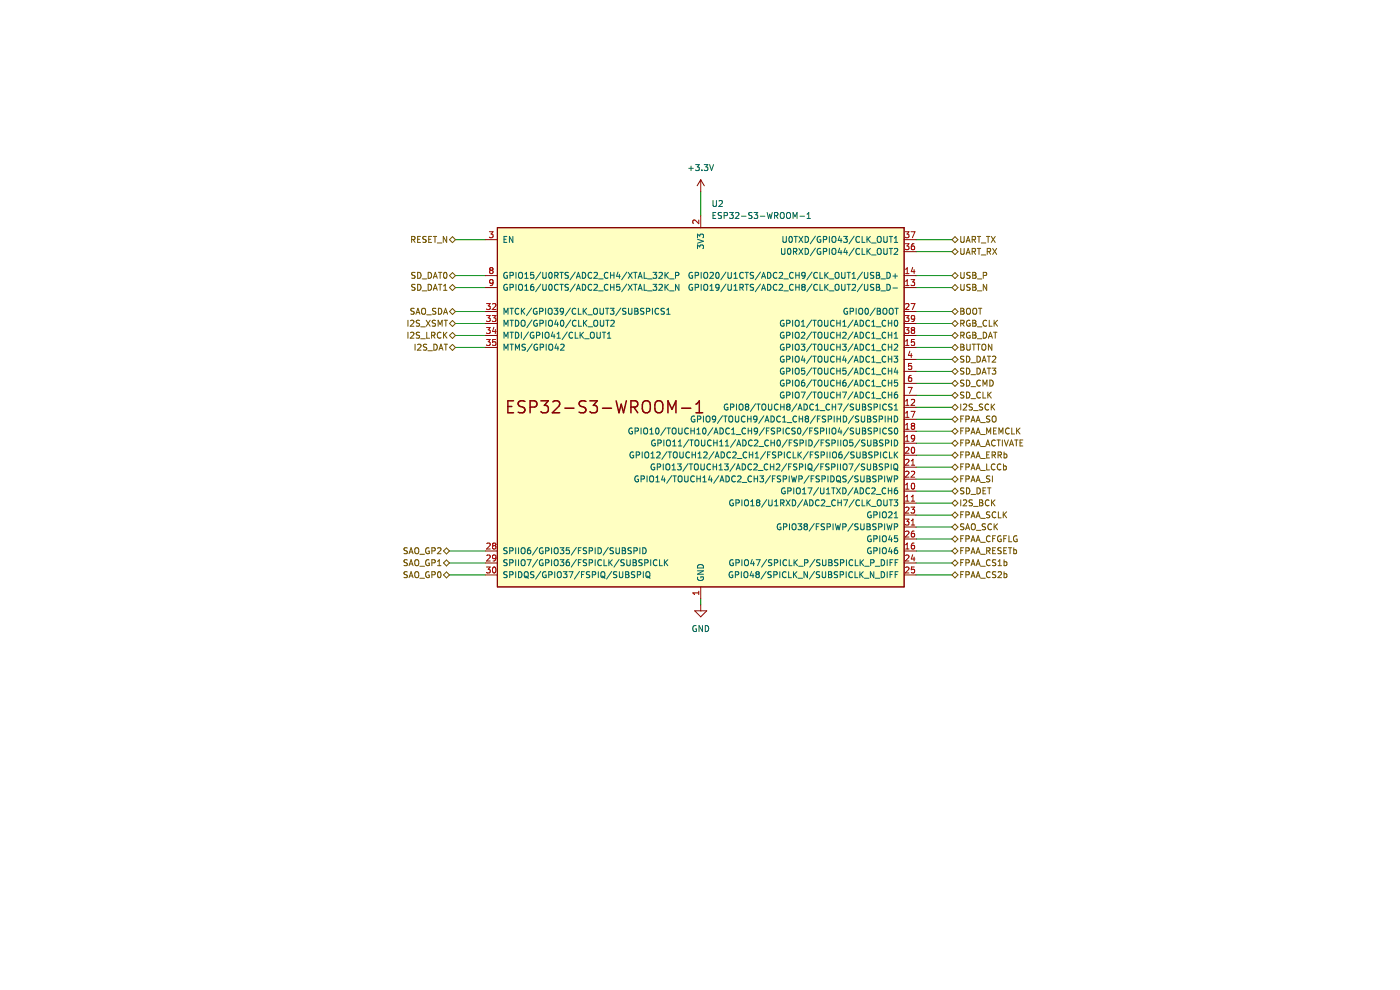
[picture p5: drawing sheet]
<svg xmlns="http://www.w3.org/2000/svg" width="297mm" height="210mm" viewBox="0 0 297 210" stroke-linecap="round" stroke-linejoin="round" font-family="sans-serif">
<path d="M105.5 48.3h86.3v76.1h-86.3z" fill-rule="evenodd" fill="#ffffc2"/>
<g fill="none" stroke="#840000" stroke-width=".21">
<path d="M148.7 38.1l-.8 1.3M148.7 38.1v2.6M148.7 38.1l.7 1.3M103 58.4h2.5M103 50.8h2.5M105.5 48.3h86.3v76.1h-86.3zM148.7 45.7v2.6M191.8 58.4h2.6M191.8 50.8h2.6M191.8 53.4h2.6M103 61h2.5M103 73.7h2.5"/>
<path d="M103 66.1h2.5M103 68.6h2.5M103 71.1h2.5M191.8 61h2.6M191.8 73.7h2.6M191.8 66.1h2.6M191.8 68.6h2.6M191.8 71.1h2.6M191.8 76.2h2.6M191.8 78.7h2.6M191.8 86.4h2.6M191.8 88.9h2.6"/>
<path d="M191.8 91.4h2.6M191.8 94h2.6M191.8 96.5h2.6M191.8 99.1h2.6M191.8 81.3h2.6M191.8 83.8h2.6M103 116.8h2.5M103 119.4h2.5M191.8 104.1h2.6M191.8 106.7h2.6M191.8 116.8h2.6M191.8 101.6h2.6"/>
<path d="M191.8 109.2h2.6M191.8 119.4h2.6M191.8 114.3h2.6M191.8 111.7h2.6M103 121.9h2.5M147.4 129.5h2.5l-1.2 1.3zM148.7 124.4v2.6M148.7 128.2v1.3M191.8 121.9h2.6"/>
</g>
<g fill="none" stroke="#009600" stroke-width=".21">
<path d="M96.6 58.4h6.4M96.6 50.8h6.4M148.7 40.7v5M194.4 58.4h7.6M194.4 53.4h7.6M194.4 50.8h7.6M96.6 73.7h6.4M96.6 68.6h6.4M96.6 66.1h6.4M96.6 71.1h6.4M96.6 61h6.4M194.4 78.7h7.6"/>
<path d="M194.4 73.7h7.6M194.4 76.2h7.6M194.4 68.6h7.6M194.4 66.1h7.6M194.4 71.1h7.6M194.4 61h7.6M194.4 81.3h7.6M194.4 83.8h7.6M194.4 91.4h7.6M194.4 88.9h7.6M194.4 86.4h7.6M194.4 94h7.6"/>
<path d="M194.4 96.5h7.6M194.4 99.1h7.6M95.4 119.4h7.6M95.4 116.8h7.6M194.4 119.4h7.6M194.4 116.8h7.6M194.4 109.2h7.6M194.4 111.7h7.6M194.4 106.7h7.6M194.4 114.3h7.6M194.4 104.1h7.6M194.4 101.6h7.6"/>
<path d="M95.4 121.9h7.6M148.7 127v1.2M194.4 121.9h7.6"/>
</g>
<g fill="none" stroke="#725600" stroke-width=".21">
<path d="M87.3 50.8l.6-.1 .1-.5-.7-.1v1.3M87.6 50.8l.5 .6M88.1 57.8l-.7 .1v.3l.5 .3 .2 .3-.3 .2h-.5M88.6 57.7a.64 .64 0 0 1 .7 .7 .64 .64 0 0 1-.7 .6zM88.6 50.7h.4M89.2 50.1h-.6v1.3h.6M89.6 59.1h.9M90.4 50.2h-.6v.4l.5 .3 .1 .3-.2 .2-.5-.1M90.8 57.7a.64 .64 0 0 1 .8 .7 .64 .64 0 0 1-.8 .6zM91 50.7h.4M91.6 50.1h-.6v1.3h.6M91.9 50.1h.8"/>
<path d="M91.9 59l.5-1.3 .4 1.3M92.1 58.7h.6M92.3 50.1v1.3M92.8 51.5h.9M93 57.7h.7M93.4 57.7v1.3M94.2 57.9l.2-.2a.68 .68 0 0 1 .5 .7 .68 .68 0 0 1-.5 .6l-.3-.5zM94.8 50.1v1.3l-.8-1.3v1.3M96 50.2l.6 .6-.6 .7-.6-.7zM96 57.8l.6 .6-.6 .7-.6-.7zM202 50.8l.6-.6 .7 .6-.7 .7zM202 58.4l.6-.6 .7 .6-.7 .7z"/>
<path d="M202.6 52.7l.7 .7-.7 .6-.6-.6zM203.8 50.1v1.1l.3 .2 .4-.1 .1-.1v-1.1M203.8 52.7v1l.3 .2h.4l.1-.2v-1M203.8 57.7v1.1l.3 .2h.4l.1-.2v-1.1M205 51.4l.4-1.3 .4 1.3M205 53.9l.4-1.2 .4 1.2M205.1 51h.6M205.1 53.6h.6M205.8 57.8l-.6 .1v.3l.5 .3 .1 .3-.2 .2h-.5M206.3 50.8l.6-.1v-.5l-.6-.1v1.3M206.3 53.3h.6v-.5l-.6-.1v1.2M206.4 57.7h.4l.3 .3-.3 .3 .3 .2v.3l-.2 .2h-.5z"/>
<path d="M206.4 58.3h.4M206.6 50.8l.4 .6M206.6 53.3l.4 .6M207.4 50.1h.7M207.4 52.7h.7M207.4 59.1h.9M207.7 50.1v1.3M207.7 52.7v1.2M208.2 51.5h1M208.2 54.1h1M208.6 58.4l.6-.1 .1-.4-.7-.2v1.3M209.3 50.1h.7"/>
<path d="M209.5 53.3h.6v-.5l-.6-.1v1.2M209.6 50.1v1.3M209.8 53.3l.4 .6M210.3 50.1l.9 1.3M210.6 52.7l.9 1.2M211.2 50.1l-.9 1.3M211.5 52.7l-.9 1.2M86.6 70.4v1.3M86.6 67.9v1.3M87.1 70.6l.5-.2 .2 .4-.8 .9h.8M87.1 68l.5-.1 .2 .4-.8 .9h.8M87.9 65.4l-.7 .1v.3l.6 .3 .1 .3-.3 .2h-.4"/>
<path d="M88.1 73v1.2M88.1 60.3l-.7 .1v.4l.5 .2 .2 .3-.3 .3-.5-.1M88.2 66.6l.5-1.2 .4 1.2M88.4 66.3h.6M88.6 60.3a.64 .64 0 0 1 .7 .6 .64 .64 0 0 1-.7 .7zM88.6 73.1l.5-.1 .2 .3-.8 .9h.8M89 70.5l-.6 .1v.3l.5 .3 .1 .3-.2 .2-.5-.1M89 68h-.6v.4l.5 .2 .1 .3-.2 .3-.5-.1M89.3 71.8h.9M89.3 69.3h.9M89.5 65.5l.3-.1a.43 .43 0 0 1 .5 .4v.4a.42 .42 0 0 1-.4 .4 .42 .42 0 0 1-.4-.4zM89.6 61.7h.9"/>
<path d="M90.4 67.9l.9 1.3M90.5 70.4v1.3h.6M90.5 73l-.6 .1v.4l.5 .2 .1 .3-.2 .2h-.5M90.5 66.8h1M90.8 74.4h1M90.8 60.3a.64 .64 0 0 1 .8 .6 .64 .64 0 0 1-.8 .7zM91.3 67.9l-.9 1.3M91.6 71.1l.6-.1v-.4l-.6-.2v1.3M91.9 71.1l.4 .6M91.9 61.6l.5-1.3 .4 1.3M92.1 73a.64 .64 0 0 1 .7 .6 .64 .64 0 0 1-.7 .6zM92.1 61.2h.6"/>
<path d="M92.4 68h-.6v.4l.5 .2 .1 .3-.2 .3-.5-.1M92.5 65.4l-.7 .1v.3l.6 .3 .1 .3-.3 .2h-.4M93 69.2v-1.3l.4 .9 .4-.9v1.3M93 65.4a.64 .64 0 0 1 .8 .6 .64 .64 0 0 1-.8 .6zM93 60.3h.7M93.1 74.2l.5-1.2 .4 1.2M93.3 73.9h.6M93.4 60.3v1.3M93.6 70.6a.56 .56 0 0 0-.8 .5 .56 .56 0 0 0 .8 .5M94.1 70.4v1.3M94.1 66.6l.4-1.2 .5 1.2M94.1 61.6h.7"/>
<path d="M94.1 60.6l.4-.3v1.3M94.2 73h.8M94.2 67.9h.8M94.2 66.3h.6M94.3 71l.5 .7M94.6 67.9v1.3M94.6 73v1.2M94.8 70.4l-.7 .8M95.4 68.6l.6-.6 .6 .6-.6 .6zM96 73l.6 .7-.6 .6-.6-.6zM96 60.3l.6 .7-.6 .6-.6-.6zM96 70.5l.6 .6-.6 .7-.6-.7z"/>
<path d="M96 65.4l.6 .7-.6 .6-.6-.6zM202 73.7l.6-.7 .7 .7-.7 .6zM202 68.6l.6-.6 .7 .6-.7 .6zM202 61l.6-.7 .7 .7-.7 .6zM202.6 78.1l.7 .6-.7 .7-.6-.7zM202.6 75.6l.7 .6-.7 .6-.6-.6zM202.6 70.5l.7 .6-.7 .7-.6-.7zM202.6 65.4l.7 .7-.7 .6-.6-.6zM203.8 65.4h.5l.2 .2-.2 .4 .2 .1 .1 .3-.3 .2h-.5zM203.8 73h.5l.2 .2-.2 .4 .2 .1 .1 .3-.3 .2h-.5zM203.8 60.3v1l.3 .3 .4-.1 .1-.2v-1M203.8 68.6l.7-.1v-.5l-.7-.1v1.3"/>
<path d="M203.8 71.1l.7-.1v-.4l-.7-.2v1.3M203.8 73.6h.5M203.8 66h.5M204.1 71.1l.5 .6M204.1 68.6l.5 .6M204.5 78.1l-.7 .1v.3l.6 .3 .1 .3-.2 .2h-.5M204.5 75.6h-.7v.4l.6 .2 .1 .3-.2 .3-.5-.1M205.1 78.1a.64 .64 0 0 1 .7 .6 .64 .64 0 0 1-.7 .6zM205.1 75.5a.64 .64 0 0 1 .7 .6 .64 .64 0 0 1-.7 .7zM205.1 65.5l.3-.1a.43 .43 0 0 1 .5 .4v.4a.42 .42 0 0 1-.4 .4 .42 .42 0 0 1-.4-.4zM205.1 73v1l.3 .2h.3l.1-.2v-1M205.8 68a.58 .58 0 0 0-.8 .5 .58 .58 0 0 0 .8 .5v-.4h-.2"/>
<path d="M205.8 70.5a.58 .58 0 0 0-.8 .6 .58 .58 0 0 0 .8 .5v-.4h-.2M205.8 60.3l-.6 .1v.4l.5 .2 .1 .3-.2 .3-.5-.1M206 79.4h1M206 76.9h1M206.3 73h.7M206.4 67.9h.4l.3 .2-.3 .4 .3 .1v.3l-.2 .3h-.5zM206.4 70.4h.4l.3 .3-.3 .3 .3 .2v.3l-.2 .2h-.5zM206.4 60.3h.4l.3 .2-.3 .4 .3 .1v.3l-.2 .3h-.5zM206.4 71h.4M206.4 68.5h.4M206.4 60.9h.4M206.6 65.4h.1a.43 .43 0 0 1 .5 .4v.4a.42 .42 0 0 1-.4 .4 .42 .42 0 0 1-.4-.4z"/>
<path d="M206.6 73v1.2M207.2 73h.8M207.3 78.1a.64 .64 0 0 1 .7 .6 .64 .64 0 0 1-.7 .6zM207.3 75.5a.64 .64 0 0 1 .7 .6 .64 .64 0 0 1-.7 .7zM207.4 71.8h.9M207.4 69.3h.9M207.4 61.7h.9M207.6 73v1.2M207.6 65.4h.7M208 65.4v1.2M208.4 79.3l.4-1.2 .4 1.2M208.4 76.8l.4-1.3 .4 1.3"/>
<path d="M208.4 73.2l.2-.2a.43 .43 0 0 1 .6 .4v.4a.42 .42 0 0 1-.5 .5 .42 .42 0 0 1-.4-.5zM208.5 79h.6M208.5 76.4h.6M208.6 70.4a.64 .64 0 0 1 .8 .7 .64 .64 0 0 1-.8 .6zM209.3 68a.56 .56 0 0 0-.7 .5 .56 .56 0 0 0 .7 .5M209.3 60.3v1.3l-.7-1.3v1.3M209.5 78.1h.7M209.5 75.5h.7M209.7 71.7l.4-1.3 .5 1.3M209.8 75.5v1.3M209.8 78.1v1.2M209.8 71.3h.6"/>
<path d="M209.9 67.9v1.3h.6M210.4 73v1.2l-.7-1.2v1.2M210.5 78.1h.8l-.4 .4 .3 .2v.5l-.2 .1-.5-.1M210.6 75.6l.4-.1 .3 .4-.8 .9h.8M210.8 70.4h.7M210.9 67.9v1.3M211.1 68.4l.5 .8M211.2 70.4v1.3M211.6 67.9l-.7 .7M202 83.8l.6-.6 .7 .6-.7 .7zM202 81.3l.6-.7 .7 .7-.7 .6zM202 91.4l.6-.6 .7 .6-.7 .7z"/>
<path d="M202 94l.6-.7 .7 .7-.7 .6zM202 86.4l.6-.7 .7 .7-.7 .6zM202 88.9l.6-.6 .7 .6-.7 .6zM202 96.5l.6-.6 .7 .6-.7 .6zM202.6 98.4l.7 .7-.7 .6-.6-.6zM203.8 85.7v1.2M203.8 93.9h.5M203.8 99h.5M203.8 88.8h.5M203.8 96.4h.5M203.8 91.4h.5M204.4 85.8l.5-.1 .2 .3-.8 .9h.8"/>
<path d="M204.5 88.2h-.7v1.3M204.5 90.7h-.7v1.3M204.5 93.3h-.7v1.3M204.5 95.8h-.7v1.3M204.5 98.4h-.7v1.2M204.5 80.7h-.7v.4l.6 .2 .1 .3-.2 .3-.5-.1M204.5 83.2l-.7 .1v.3l.6 .3 .1 .3-.2 .2-.5-.1M204.9 93.9h.6l.1-.5-.7-.1v1.3M204.9 88.9l.6-.1 .1-.5-.7-.1v1.3M204.9 91.4h.6l.1-.5-.7-.2v1.3M204.9 96.5l.6-.1 .1-.5-.7-.1v1.3M204.9 99h.6l.1-.5-.7-.1v1.2"/>
<path d="M205.1 80.6a.64 .64 0 0 1 .7 .6 .64 .64 0 0 1-.7 .7zM205.1 83.1a.64 .64 0 0 1 .7 .7 .64 .64 0 0 1-.7 .6zM206 82h1M206 84.5h1M206 94.6l.4-1.3 .5 1.3M206 99.6l.4-1.2 .5 1.2M206 89.5l.4-1.3 .5 1.3M206 97.1l.4-1.3 .5 1.3M206 92l.4-1.3 .5 1.3M206.1 94.2h.6M206.1 99.3h.6M206.1 89.1h.6"/>
<path d="M206.1 96.7h.6M206.1 91.7h.6M206.3 85.7l-.6 .1v.4l.5 .2 .1 .3-.2 .2h-.5M206.6 87.1h.9M207.1 94.6l.4-1.3 .5 1.3M207.1 99.6l.4-1.2 .5 1.2M207.1 89.5l.4-1.3 .5 1.3M207.1 97.1l.4-1.3 .5 1.3M207.1 92l.4-1.3 .5 1.3M207.2 94.2h.6M207.2 99.3h.6M207.2 89.1h.6"/>
<path d="M207.2 96.7h.6M207.2 91.7h.6M208 80.7a.56 .56 0 0 0-.8 .5 .56 .56 0 0 0 .8 .5M208 83.3a.56 .56 0 0 0-.8 .5 .56 .56 0 0 0 .8 .5M208.1 94.7h.9M208.1 99.8h.9M208.1 89.6h.9M208.1 97.2h.9M208.1 92.1h.9M208.5 85.7l-.7 .1v.4l.6 .2 .1 .3-.2 .2h-.5M208.6 81.9v-1.3l.4 .9 .4-.9v1.3M208.6 83.1v1.3h.6"/>
<path d="M209.2 94.6l.4-1.3 .4 1.3M209.3 94.2h.6M209.3 92v-1.3l.5 1 .4-1v1.3M209.3 98.4v1.2h.7M209.3 96.4h.5M209.6 83.1v1.3M209.8 85.8a.56 .56 0 0 0-.8 .5 .56 .56 0 0 0 .8 .5M209.8 83.7l.5 .7M210 95.8h-.7v1.3h.7M210 80.6a.64 .64 0 0 1 .7 .6 .64 .64 0 0 1-.7 .7zM210 88.3h-.7v.4l.6 .2 .1 .3-.2 .3-.5-.1M210.3 83.1l-.7 .8"/>
<path d="M210.3 85.7v1.2M210.5 86.2l.5 .7M210.5 96.5l.6-.1 .1-.5-.7-.1v1.3M210.7 88.3l.1-.1a.43 .43 0 0 1 .5 .4v.5a.42 .42 0 0 1-.4 .4 .42 .42 0 0 1-.4-.4zM210.8 96.5l.4 .6M210.8 91.4h.4M211 85.7l-.7 .7M211.1 98.5a.56 .56 0 0 0-.8 .5 .56 .56 0 0 0 .8 .5M211.2 93.4a.56 .56 0 0 0-.8 .5 .56 .56 0 0 0 .8 .5M211.4 90.7h-.6v1.3h.6M211.5 93.3h.7M211.8 96.5l.6-.1v-.5l-.6-.1v1.3"/>
<path d="M211.9 93.3v1.3M211.9 92v-1.3l.5 1 .4-1v1.3M212.1 96.5l.4 .6M212.4 98.5a.56 .56 0 0 0-.8 .5 .56 .56 0 0 0 .8 .5M212.7 93.3v1.3M212.9 98.8h.4l.2 .2-.1 .6h-.5M212.9 98.4v1.2M213 96.3l.4-.1 .2 .3-.1 .5h-.5M213 95.8v1.3M213.1 93.3l.4 1.3 .4-1.3M214.1 90.9a.56 .56 0 0 0-.8 .5 .56 .56 0 0 0 .8 .5M214.2 94.6l.4-1.3 .4 1.3"/>
<path d="M214.3 94.2h.6M214.7 90.7v1.3h.6M215.3 93.3h.7M215.6 93.3v1.3M215.7 90.7v1.3M215.9 91.3l.5 .7M216.4 90.7l-.7 .8M216.4 93.9h.4M217 93.3h-.6v1.3h.6M86.4 118.7l-.6 .1v.4l.5 .2 .1 .3-.2 .2h-.5M86.4 116.2l-.6 .1v.3l.5 .3 .1 .3-.2 .2-.5-.1M86.8 119.9l.4-1.2 .4 1.2"/>
<path d="M86.8 117.4l.4-1.3 .4 1.3M86.9 119.6h.6M86.9 117h.6M88.1 118.9l.2-.2a.43 .43 0 0 1 .5 .4v.4a.42 .42 0 0 1-.4 .5 .42 .42 0 0 1-.4-.5zM88.1 116.3l.2-.2a.43 .43 0 0 1 .5 .5v.4a.42 .42 0 0 1-.4 .4 .42 .42 0 0 1-.4-.4zM89.1 117.5h1M91 118.7a.58 .58 0 0 0-.7 .6 .58 .58 0 0 0 .8 .5v-.4h-.3M91 116.2a.58 .58 0 0 0-.7 .6 .58 .58 0 0 0 .8 .5v-.4h-.3M91.6 119.3h.6l.1-.5-.7-.1v1.2M91.6 116.8l.6-.1 .1-.4-.7-.2v1.3M92.8 119.9h.8M92.8 119l.4-.3v1.2"/>
<path d="M92.8 116.3l.5-.2 .3 .4-.8 .9h.8M94.1 119.4l.6-.7 .7 .7-.7 .6zM94.1 116.8l.6-.6 .7 .6-.7 .7zM202 109.2l.6-.6 .7 .6-.7 .6zM202 104.1l.6-.6 .7 .6-.7 .7zM202 111.7l.6-.6 .7 .6-.7 .7zM202 114.3l.6-.7 .7 .7-.7 .6zM202 116.8l.6-.6 .7 .6-.7 .7zM202 119.4l.6-.7 .7 .7-.7 .6zM202.6 106l.7 .7-.7 .6-.6-.6zM202.6 101l.7 .6-.7 .6-.6-.6zM203.8 106v1.2"/>
<path d="M203.8 109.1h.5M203.8 101.5h.5M203.8 114.2h.5M203.8 116.7h.5M203.8 119.3h.5M204.4 106.1l.5-.1 .2 .3-.8 .9h.8M204.5 100.9h-.7v1.3M204.5 108.5h-.7v1.3M204.5 113.6h-.7v1.3M204.5 116.1h-.7v1.3M204.5 118.7h-.7v1.2M204.5 103.5l-.7 .1v.3l.6 .3 .1 .3-.2 .2-.5-.1"/>
<path d="M204.5 111.1l-.7 .1v.3l.6 .3 .1 .3-.2 .2h-.5M204.9 112.3l.4-1.2 .4 1.2M204.9 119.3h.6l.1-.5-.7-.1v1.2M204.9 116.8l.6-.1 .1-.4-.7-.2v1.3M204.9 101.6l.6-.1 .1-.5-.7-.1v1.3M204.9 109.2l.6-.1 .1-.5-.7-.1v1.3M204.9 114.3l.6-.1 .1-.5-.7-.1v1.3M205 112h.6M205.1 103.4a.64 .64 0 0 1 .7 .7 .64 .64 0 0 1-.7 .6zM206 109.8l.4-1.3 .5 1.3M206 104.8h1M206 102.2l.4-1.3 .5 1.3"/>
<path d="M206 114.9l.4-1.3 .5 1.3M206 117.4l.4-1.3 .5 1.3M206 119.9l.4-1.2 .5 1.2M206.1 111.2l.3-.1a.43 .43 0 0 1 .5 .4v.4a.42 .42 0 0 1-.4 .4 .42 .42 0 0 1-.4-.4zM206.1 119.6h.6M206.1 117h.6M206.1 109.4h.6M206.1 101.8h.6M206.1 114.5h.6M206.3 106l-.6 .1v.4l.5 .2 .1 .3-.2 .2h-.5M206.6 107.4h.9M207.1 109.8l.4-1.3 .5 1.3"/>
<path d="M207.1 102.2l.4-1.3 .5 1.3M207.1 114.9l.4-1.3 .5 1.3M207.1 117.4l.4-1.3 .5 1.3M207.1 119.9l.4-1.2 .5 1.2M207.2 112.4h.9M207.2 119.6h.6M207.2 117h.6M207.2 109.4h.6M207.2 101.8h.6M207.2 114.5h.6M207.3 103.4a.64 .64 0 0 1 .7 .7 .64 .64 0 0 1-.7 .6zM207.8 106h.5l.2 .2-.2 .4 .2 .1 .1 .3-.3 .2h-.5z"/>
<path d="M207.8 106.6h.5M208.1 117.5h.9M208.1 109.9h.9M208.1 102.3h.9M208.1 115h.9M208.6 104h.4M209.1 111.1l-.7 .1v.3l.6 .3 .1 .3-.2 .2h-.5M209.2 103.4h-.6v1.3h.6M209.3 116.8l.7-.1v-.4l-.7-.2v1.3M209.5 103.4h.8M209.6 116.8l.5 .6M209.8 106.1a.56 .56 0 0 0-.8 .5 .56 .56 0 0 0 .8 .5"/>
<path d="M209.9 103.4v1.3M210 101h-.7v.4l.6 .2 .1 .3-.2 .3-.5-.1M210 108.6h-.7v.4l.6 .2 .1 .3-.2 .3-.5-.1M210.1 118.8a.56 .56 0 0 0-.8 .5 .56 .56 0 0 0 .8 .5M210.1 113.7a.56 .56 0 0 0-.8 .5 .56 .56 0 0 0 .8 .5M210.4 111.2a.56 .56 0 0 0-.8 .5 .56 .56 0 0 0 .8 .5M210.4 106v1.2M210.6 106.5l.5 .7M210.6 100.9v1.3M210.6 114.2h.4M210.6 116.7h.4M210.9 111.1v1.2"/>
<path d="M211.1 106l-.7 .7M211.1 111.6l.5 .7M211.2 116.1h-.6v1.3h.6M211.2 113.6h-.6v1.3M211.3 108.6a.56 .56 0 0 0-.8 .6 .56 .56 0 0 0 .8 .5M211.3 118.7l-.7 .1v.4l.6 .2 .1 .3-.3 .2h-.4M211.6 111.1l-.7 .7M211.8 119.9h.7M211.8 119l.3-.3v1.2M211.8 108.5v1.3h.6M212.4 113.7a.58 .58 0 0 0-.8 .5 .58 .58 0 0 0 .8 .5v-.4h-.2M212.4 116.2l-.6 .1v.3l.5 .3 .1 .3-.2 .2-.5-.1"/>
<path d="M212.9 108.5v1.3M213 116.7h.4M213 114.2h.4M213 119.2l.4-.1 .2 .2-.1 .6h-.5M213 118.7v1.2M213 109.1l.6 .7M213.6 116.1h-.6v1.3h.6M213.6 108.5l-.7 .7M213.6 113.6h-.6v1.3M213.9 116.1h.8M214.1 113.6v1.3h.6M214.3 116.1v1.3"/>
<path d="M215.1 116.6h.4l.2 .2-.1 .5h-.5M215.1 116.1v1.3M215.8 113.7a.58 .58 0 0 0-.8 .5 .58 .58 0 0 0 .8 .5v-.4h-.2M86.4 121.3h-.6v.4l.5 .2 .1 .3-.2 .3-.5-.1M86.8 122.5l.4-1.3 .4 1.3M86.9 122.1h.6M88.1 121.4l.2-.2a.43 .43 0 0 1 .5 .4v.5a.42 .42 0 0 1-.4 .4 .42 .42 0 0 1-.4-.4zM89.1 120.1h1M89.1 122.6h1M91 121.3a.58 .58 0 0 0-.7 .6 .58 .58 0 0 0 .8 .5v-.5h-.3M91.6 121.9l.6-.1 .1-.5-.7-.1v1.3M93 121.3l.1-.1a.68 .68 0 0 1 .5 .6 .68 .68 0 0 1-.5 .7l-.3-.5z"/>
<path d="M94.1 121.9l.6-.6 .7 .6-.7 .6zM202.6 121.3l.7 .6-.7 .6-.6-.6zM203.8 121.8h.5M204.5 121.2h-.7v1.3M204.9 121.9l.6-.1 .1-.5-.7-.1v1.3M206 122.5l.4-1.3 .5 1.3M206.1 122.1h.6M207.1 122.5l.4-1.3 .5 1.3M207.2 122.1h.6M208.1 120.1h.9M208.1 122.6h.9M210.1 121.3a.56 .56 0 0 0-.8 .5 .56 .56 0 0 0 .8 .6"/>
<path d="M211.3 121.3h-.7v.4l.6 .2 .1 .3-.3 .3-.4-.1M211.8 121.3l.4-.1 .3 .4-.8 .9h.8M213 121.7l.4-.1 .2 .3-.1 .5h-.5M213 121.2v1.3"/>
</g>
<g fill="none" stroke="#006464" stroke-width=".21">
<path d="M146.1 35.7h1M146.6 35.2v1M147.6 34.9h.8l-.4 .5 .3 .1v.5l-.2 .2-.5-.2M148.9 36v.2M149.4 34.9h.8l-.4 .5 .3 .1v.5l-.2 .2-.5-.2M150.5 34.9l.5 1.3 .4-1.3M106.9 50.7h.5M107.5 50.1h-.6v1.3h.6M107.6 57.8a.58 .58 0 0 0-.7 .6 .58 .58 0 0 0 .8 .5v-.4h-.3M108.2 58.4l.6-.1 .1-.4-.7-.2v1.3M108.8 50.1v1.3l-.7-1.3v1.3M109.5 57.7v1.3"/>
<path d="M110.2 57.8l.1-.1a.43 .43 0 0 1 .6 .5v.4a.42 .42 0 0 1-.5 .4 .42 .42 0 0 1-.4-.4zM111.4 59h.7M111.4 58.1l.3-.4v1.3M113.2 57.7h-.6v.6h.6v.6l-.2 .1-.4-.1M114.7 57.7l-1.1 1.6M115.2 57.7v1.1l.2 .2h.4l.1-.2v-1.1M116.5 57.9l.2-.2a.68 .68 0 0 1 .5 .7 .68 .68 0 0 1-.5 .6l-.3-.5zM117.7 58.4l.6-.1 .1-.4-.7-.2v1.3M118 58.4l.4 .6M118.8 57.7h.7M119.1 57.7v1.3M120.6 57.8l-.7 .1v.3l.6 .3 .1 .3-.2 .2h-.5"/>
<path d="M122 57.7l-1 1.6M122.3 59l.4-1.3 .4 1.3M122.4 58.7h.6M123.6 57.7a.64 .64 0 0 1 .7 .7 .64 .64 0 0 1-.7 .6zM125.6 57.9a.56 .56 0 0 0-.8 .5 .56 .56 0 0 0 .8 .5M126 57.9l.5-.2 .3 .4-.8 .9h.8M127 59.1h1M129 57.9a.56 .56 0 0 0-.8 .5 .56 .56 0 0 0 .8 .5M129.5 58.3h.8M129.5 57.7v1.3M130.3 57.7v1.3M131.1 57.7l-.3 .9h.8"/>
<path d="M131.4 58.2v.8M133 57.7l-1.1 1.6M133.3 57.7l.8 1.3M134.1 57.7l-.8 1.3M134.4 57.7h.8M134.8 57.7v1.3M135.4 59l.4-1.3 .5 1.3M135.5 58.7h.6M136.7 57.7v1.3h.6M137.4 59.1h1M138.5 57.7h.8l-.4 .5 .4 .1v.6l-.2 .1-.6-.1M139.8 57.9l.5-.2 .2 .4-.7 .9h.7"/>
<path d="M141.1 57.7v1.3M141.3 58.3l.5 .7M141.8 57.7l-.7 .8M142.1 59.1h.9M143.3 58.4l.6-.1 .1-.4-.7-.2v1.3M146.9 57.8a.58 .58 0 0 0-.7 .6 .58 .58 0 0 0 .8 .5v-.4h-.3M147.5 58.4l.6-.1 .1-.4-.7-.2v1.3M148 50.4v-.8l.5 .5 .1-.4h.5l.2 .2-.2 .5M148 52.7v-.8l.5 .5 .1-.4h.5l.2 .2-.2 .5M148 50.7l1.3 .4-1.3 .5M148.8 57.7v1.3M149.4 57.9l.2-.2a.43 .43 0 0 1 .6 .5v.4a.42 .42 0 0 1-.5 .4 .42 .42 0 0 1-.4-.4z"/>
<path d="M150.6 57.9l.5-.2 .3 .4-.8 .9h.8M151.3 42.5v1l.2 .3 .4-.1 .1-.2v-1M151.3 45.7h.4M151.9 45.1h-.6v1.2h.6M152 57.9l.2-.2a.68 .68 0 0 1 .4 .7 .68 .68 0 0 1-.4 .6l-.3-.5zM152.6 42.6l.4-.1 .3 .4-.8 .9h.8M153.1 45.1l-.7 .1v.3l.6 .3 .1 .3-.2 .2h-.5M153.6 45.7h.6l.1-.5-.7-.1v1.2M154 57.7l-1.1 1.6M154.5 57.7v1.1l.2 .2h.4l.1-.2v-1.1M154.8 45.1h.8l-.5 .4 .4 .2v.5l-.2 .1-.5-.1M155.7 58.1l.4-.4v1.3"/>
<path d="M155.7 59h.7M156.1 45.2l.4-.1 .3 .3-.8 .9h.8M157.3 45.8h1M157.7 57.9a.56 .56 0 0 0-.8 .5 .56 .56 0 0 0 .8 .5M158.1 57.7h.7M158.4 57.7v1.3M159.6 45.1l-.7 .1v.3l.5 .3 .2 .3-.3 .2h-.5M159.9 57.8l-.7 .1v.3l.6 .3 .1 .3-.3 .2h-.4M160 45.1h.8l-.5 .4 .4 .2v.5l-.2 .1-.5-.1M161.3 45.8h1M161.3 57.7l-1 1.6M161.6 59l.4-1.3 .4 1.3"/>
<path d="M161.7 58.7h.6M162.8 45.1l.3 1.2 .2-.9 .3 .9 .3-1.2M162.9 57.7a.64 .64 0 0 1 .7 .7 .64 .64 0 0 1-.7 .6zM164.3 45.7h.6l.1-.5-.7-.1v1.2M164.6 45.7l.5 .6M164.8 57.9a.56 .56 0 0 0-.7 .5 .56 .56 0 0 0 .7 .5M165.3 57.9l.5-.2 .3 .4-.8 .9h.8M165.6 45.2l.2-.1a.43 .43 0 0 1 .6 .4v.4a.42 .42 0 0 1-.4 .4 .42 .42 0 0 1-.5-.4zM165.8 52.7v1l.3 .2h.3l.1-.2v-1M166.1 50.1v1.1l.3 .2 .3-.1 .1-.1v-1.1M166.3 59.1h1M166.9 45.2l.3-.1a.43 .43 0 0 1 .5 .4v.4a.42 .42 0 0 1-.4 .4 .42 .42 0 0 1-.4-.4z"/>
<path d="M167.2 52.8l.2-.1a.68 .68 0 0 1 .4 .6 .68 .68 0 0 1-.4 .6l-.3-.4zM167.5 50.2l.2-.1a.68 .68 0 0 1 .4 .7 .68 .68 0 0 1-.4 .6l-.3-.5zM168.3 46.3v-1.2l.4 .9 .4-.9v1.2M168.3 57.9a.56 .56 0 0 0-.8 .5 .56 .56 0 0 0 .8 .5M168.4 53.3h.6v-.5l-.6-.1v1.2M168.5 50.1h.7M168.7 53.3l.4 .6M168.8 57.7v1.3M168.8 58.3h.8M168.8 50.1v1.3M169.5 52.7l.8 1.2M169.5 50.1l.8 1.3"/>
<path d="M169.6 57.7v1.3M169.7 45.8h1M170.3 52.7l-.8 1.2M170.3 50.1l-.8 1.3M170.8 50.1a.64 .64 0 0 1 .8 .7 .64 .64 0 0 1-.8 .6zM170.8 52.7a.64 .64 0 0 1 .8 .6 .64 .64 0 0 1-.8 .6zM170.8 58.3l-.2 .2h-.4v-.6l.4-.2 .2 .3v.7l-.2 .3h-.4M171.2 45.4l.4-.3v1.2M171.2 46.3h.8M172.3 57.7l-1.1 1.6M173 52.6l-1.1 1.6M173 50.1l-1.1 1.6"/>
<path d="M173.4 57.9a.56 .56 0 0 0-.8 .5 .56 .56 0 0 0 .8 .5M174 57.7v1.3h.6M174.1 50.2a.58 .58 0 0 0-.7 .6 .58 .58 0 0 0 .8 .5v-.4h-.3M174.1 52.7a.58 .58 0 0 0-.7 .6 .58 .58 0 0 0 .8 .5v-.4h-.3M174.7 50.8l.6-.1 .1-.5-.7-.1v1.3M174.7 53.3h.6l.1-.5-.7-.1v1.2M175 57.7v1.3M175.2 58.3l.5 .7M175.7 57.7l-.7 .8M176 50.1v1.3M176 52.7v1.2M176 59.1h.9"/>
<path d="M176.7 50.2l.1-.1a.43 .43 0 0 1 .6 .5v.4a.42 .42 0 0 1-.5 .4 .42 .42 0 0 1-.4-.4zM176.7 52.7h.1a.43 .43 0 0 1 .6 .4v.4a.42 .42 0 0 1-.5 .5 .42 .42 0 0 1-.4-.5zM177.2 57.9l.3-.2a.43 .43 0 0 1 .5 .5v.4a.42 .42 0 0 1-.4 .4 .42 .42 0 0 1-.4-.4zM178.1 52.6l-.3 .9h.8M178.1 50.1l-.3 .9h.8M178.4 50.6v.8M178.4 53.1v.8M178.6 57.7v1.1l.2 .2h.4l.1-.2v-1.1M179 50.1h.8l-.4 .5 .3 .1v.6l-.2 .1-.5-.1M179.4 52.6l-.3 .9h.7M179.7 53.1v.8M179.7 57.7h.7"/>
<path d="M180.1 57.7v1.3M180.8 59h.7M180.8 58.1l.4-.4v1.3M181.2 52.6l-1.1 1.6M181.2 50.1l-1.1 1.6M182.4 52.8a.56 .56 0 0 0-.8 .5 .56 .56 0 0 0 .8 .5M182.4 50.2a.56 .56 0 0 0-.8 .6 .56 .56 0 0 0 .8 .5M182.9 50.1v1.3h.6M182.9 52.7v1.2h.6M183 57.7l-1.1 1.6M183.4 57.7v1.1l.2 .2h.4l.1-.2v-1.1M183.9 50.1v1.3"/>
<path d="M183.9 52.7v1.2M184.1 53.2l.6 .7M184.1 50.7l.6 .7M184.7 52.7l-.8 .7M184.7 50.1l-.8 .8M184.9 54.1h1M184.9 51.5h1M185.4 57.8l-.7 .1v.3l.6 .3 .1 .3-.2 .2h-.5M185.9 57.7h.5l.2 .3-.2 .3 .2 .2 .1 .3-.3 .2h-.5zM185.9 58.3h.5M186.3 50.2l.1-.1a.43 .43 0 0 1 .6 .5v.4a.42 .42 0 0 1-.5 .4 .42 .42 0 0 1-.4-.4zM186.3 52.7h.1a.43 .43 0 0 1 .6 .4v.4a.42 .42 0 0 1-.5 .5 .42 .42 0 0 1-.4-.5z"/>
<path d="M186.9 59.1h1M187.5 50.1v1.1l.3 .2 .3-.1 .1-.1v-1.1M187.5 52.7v1l.3 .2h.3l.1-.2v-1M188.2 57.7a.64 .64 0 0 1 .7 .7 .64 .64 0 0 1-.7 .6zM188.7 50.1h.7M188.7 52.7h.7M189 50.1v1.3M189 52.7v1.2M189.4 58.5h1M189.7 52.8l.5-.1 .3 .3-.8 .9h.8M189.7 50.5l.4-.4v1.3M189.7 51.4h.8"/>
<path d="M189.9 58v1M106.9 66.6v-1.2l.5 .9 .4-.9v1.2M106.9 69.2v-1.3l.5 .9 .4-.9v1.3M106.9 71.7v-1.3l.5 .9 .4-.9v1.3M106.9 74.2v-1.2l.5 .9 .4-.9v1.2M107.6 60.3a.58 .58 0 0 0-.7 .6 .58 .58 0 0 0 .8 .5v-.4h-.3M108.2 60.9h.6l.1-.5-.7-.1v1.3M108.2 73h.7M108.2 65.4h.7M108.2 67.9h.7M108.2 70.4h.7M108.6 65.4v1.2"/>
<path d="M108.6 67.9v1.3M108.6 70.4v1.3M108.6 73v1.2M109.4 67.9a.64 .64 0 0 1 .7 .6 .64 .64 0 0 1-.7 .7zM109.4 70.4a.64 .64 0 0 1 .7 .7 .64 .64 0 0 1-.7 .6zM109.4 74.2v-1.2l.4 .9 .4-.9v1.2M109.5 60.3v1.3M110.1 65.5a.56 .56 0 0 0-.8 .5 .56 .56 0 0 0 .8 .5M110.2 60.3h.1a.43 .43 0 0 1 .6 .4v.4a.42 .42 0 0 1-.5 .5 .42 .42 0 0 1-.4-.5zM110.6 68.1l.3-.2a.43 .43 0 0 1 .5 .4v.4a.42 .42 0 0 1-.4 .5 .42 .42 0 0 1-.4-.5zM110.6 65.4v1.2M110.6 70.4v1.3"/>
<path d="M110.8 65.9l.5 .7M111.3 65.4l-.7 .7M111.4 61.6h.7M111.4 60.6l.3-.3v1.3M111.5 73l-.7 .1v.4l.5 .2 .2 .3-.3 .2h-.5M112.1 70.4l-1.1 1.6M112.8 65.3l-1.1 1.6M112.9 67.8l-1.1 1.7M112.9 72.9l-1.1 1.6M113.2 60.3h-.4l-.2 .3v.7l.2 .3 .4-.2v-.6h-.4l-.2 .2M113.2 70.5a.58 .58 0 0 0-.7 .6 .58 .58 0 0 0 .8 .5v-.4h-.3M113.8 71.1l.6-.1 .1-.4-.7-.2v1.3"/>
<path d="M113.9 65.4a.58 .58 0 0 0-.7 .6 .58 .58 0 0 0 .7 .5v-.4h-.2M113.9 68a.58 .58 0 0 0-.7 .5 .58 .58 0 0 0 .8 .5v-.4h-.2M114 73a.58 .58 0 0 0-.7 .6 .58 .58 0 0 0 .8 .5v-.4h-.3M114.5 66h.6l.1-.5-.7-.1v1.2M114.6 68.6l.6-.1v-.5l-.6-.1v1.3M114.6 73.6h.6l.1-.5-.7-.1v1.2M114.7 60.2l-1.1 1.7M115.1 70.4v1.3M115.2 60.3v1l.2 .3 .4-.1 .1-.2v-1M115.8 65.4v1.2M115.8 67.9v1.3M115.8 70.5l.1-.1a.43 .43 0 0 1 .6 .5v.4a.42 .42 0 0 1-.4 .4 .42 .42 0 0 1-.5-.4z"/>
<path d="M115.9 73v1.2M116.4 65.5l.2-.1a.43 .43 0 0 1 .6 .4v.4a.42 .42 0 0 1-.5 .4 .42 .42 0 0 1-.4-.4zM116.4 68.1l.3-.2a.43 .43 0 0 1 .5 .4v.4a.42 .42 0 0 1-.4 .5 .42 .42 0 0 1-.4-.5zM116.5 73.2l.2-.2a.43 .43 0 0 1 .6 .4v.4a.42 .42 0 0 1-.4 .5 .42 .42 0 0 1-.5-.5zM116.6 60.3h.1a.68 .68 0 0 1 .5 .6 .68 .68 0 0 1-.5 .7 .84 .84 0 0 1-.1-1.3zM117.3 70.4l-.3 .9h.8M117.6 65.4h.8l-.5 .4 .4 .2v.5l-.2 .1-.5-.1M117.6 70.9v.8M118 67.8l-.3 .9h.8M118.1 72.9l-.3 .9h.7M118.2 71.7h.7M118.2 70.8l.3-.4v1.3"/>
<path d="M118.3 68.3v.9M118.4 73.4v.8M118.4 60.4a.56 .56 0 0 0-.8 .5 .56 .56 0 0 0 .8 .5M118.8 60.3h.7M119 73.1l.4-.1 .3 .3-.8 .9h.8M119 68l.2-.1a.68 .68 0 0 1 .4 .6 .68 .68 0 0 1-.4 .7l-.3-.5zM119.1 60.3v1.3M119.6 65.9l-.3 .2h-.3l-.1-.6 .4-.1 .3 .2-.1 .7-.2 .3h-.3M120.4 70.4l-1.1 1.6M120.6 60.3l-.7 .1v.4l.6 .2 .1 .3-.2 .3-.5-.1M121 65.3l-1.1 1.6M121.1 67.8l-1.1 1.7"/>
<path d="M121.5 70.6a.56 .56 0 0 0-.8 .5 .56 .56 0 0 0 .8 .5M122 70.4v1.3h.7M122 60.2l-1 1.7M122.2 65.5a.56 .56 0 0 0-.8 .5 .56 .56 0 0 0 .8 .5M122.2 68a.56 .56 0 0 0-.8 .5 .56 .56 0 0 0 .8 .5M122.3 61.6l.4-1.3 .4 1.3M122.4 61.2h.6M122.7 65.4v1.2h.6M122.8 67.9v1.3h.6M123.1 70.4v1.3M123.3 71l.5 .7M123.6 60.3a.64 .64 0 0 1 .7 .6 .64 .64 0 0 1-.7 .7z"/>
<path d="M123.7 65.4v1.2M123.8 67.9v1.3M123.8 70.4l-.7 .8M123.9 65.9l.6 .7M124 68.4l.5 .8M124 71.8h1M124.5 65.4l-.8 .7M124.5 67.9l-.7 .7M124.7 66.8h1M124.8 69.3h.9M125.3 70.6l.3-.2a.43 .43 0 0 1 .5 .5v.4a.42 .42 0 0 1-.4 .4 .42 .42 0 0 1-.4-.4zM125.6 60.4a.56 .56 0 0 0-.8 .5 .56 .56 0 0 0 .8 .5"/>
<path d="M126 65.5l.2-.1a.43 .43 0 0 1 .6 .4v.4a.42 .42 0 0 1-.5 .4 .42 .42 0 0 1-.4-.4zM126 68.1l.3-.2a.43 .43 0 0 1 .5 .4v.4a.42 .42 0 0 1-.4 .5 .42 .42 0 0 1-.4-.5zM126 60.4l.5-.1 .3 .3-.8 1h.8M126.6 70.4v1.1l.3 .2 .3-.1 .2-.1v-1.1M127 61.7h1M127.3 65.4v1l.2 .2h.4l.1-.2v-1M127.4 67.9v1l.2 .3 .4-.1 .1-.2v-1M127.8 70.4h.7M128.2 70.4v1.3M128.5 65.4h.7M128.5 67.9h.7M128.8 65.4v1.2"/>
<path d="M128.9 67.9v1.3M128.9 71.7h.7M128.9 70.8l.3-.4v1.3M129 60.4a.56 .56 0 0 0-.8 .5 .56 .56 0 0 0 .8 .5M129.5 65.4h.8l-.5 .4 .4 .2v.5l-.2 .1-.5-.1M129.5 60.9h.8M129.5 60.3v1.3M129.6 68l.5-.1 .2 .4-.8 .9h.8M130.3 60.3v1.3M131.5 60.3h-.6l-.1 .6 .6-.1 .1 .6-.2 .2-.5-.2M131.7 65.3l-1.1 1.6M132.8 65.4l-.7 .1v.3l.6 .3 .1 .3-.2 .2h-.5"/>
<path d="M133 60.2l-1.1 1.7M133.3 60.3l.8 1.3M133.4 65.4v1l.2 .2h.4l.1-.2v-1M134.1 60.3l-.8 1.3M134.4 60.3h.8M134.7 65.4h.4l.2 .2-.2 .4 .2 .1 .1 .3-.2 .2h-.5zM134.7 66h.4M134.8 60.3v1.3M135.4 61.6l.4-1.3 .5 1.3M135.5 61.2h.6M136.6 65.4l-.7 .1v.3l.6 .3 .1 .3-.2 .2h-.5M136.7 60.3v1.3h.6"/>
<path d="M137.2 66h.6v-.5l-.6-.1v1.2M137.4 61.7h1M138.4 65.4v1.2M138.5 60.3h.8l-.4 .5 .4 .1v.5l-.2 .2-.6-.2M139.8 65.5a.56 .56 0 0 0-.8 .5 .56 .56 0 0 0 .8 .5M139.8 60.4l.5-.1 .2 .3-.7 1h.7M141 65.4l-.7 .1v.3l.5 .3 .2 .3-.3 .2h-.5M141.1 60.3v1.3M141.3 60.8l.5 .8M141.5 66.6h.7M141.5 65.7l.3-.3v1.2M141.8 60.3l-.7 .7"/>
<path d="M142.1 61.7h.9M144 60.3v1.3l-.7-1.3v1.3M146.9 60.3a.58 .58 0 0 0-.7 .6 .58 .58 0 0 0 .8 .5v-.4h-.3M147.5 60.9h.6l.1-.5-.7-.1v1.3M148.8 60.3v1.3M149.5 60.3h.1a.43 .43 0 0 1 .6 .4v.4a.42 .42 0 0 1-.5 .5 .42 .42 0 0 1-.4-.5zM150.6 61.6h.8M150.6 60.6l.4-.3v1.3M152.6 60.8l-.3 .3-.3-.1-.1-.6 .4-.1 .3 .2-.1 .7-.2 .3-.3 .1M154 60.2l-1.1 1.7M154.5 60.3v1l.2 .3 .4-.1 .1-.2v-1M155.7 61.6h.7"/>
<path d="M155.7 60.6l.4-.3v1.3M157 60.9h.6l.1-.5-.7-.1v1.3M157.3 60.9l.4 .7M158.1 60.3h.7M158.4 60.3v1.3M159.9 60.3l-.7 .1v.4l.6 .2 .1 .3-.3 .3-.4-.1M161.3 60.2l-1 1.7M161.6 61.6l.4-1.3 .4 1.3M161.7 61.2h.6M162.9 60.3a.64 .64 0 0 1 .7 .6 .64 .64 0 0 1-.7 .7zM164.8 60.4a.56 .56 0 0 0-.7 .5 .56 .56 0 0 0 .7 .5M165.3 60.4l.5-.1 .3 .3-.8 1h.8"/>
<path d="M166.3 75.6a.58 .58 0 0 0-.7 .6 .58 .58 0 0 0 .8 .5v-.5h-.3M166.3 68a.58 .58 0 0 0-.7 .5 .58 .58 0 0 0 .8 .5v-.4h-.3M166.3 70.5a.58 .58 0 0 0-.7 .6 .58 .58 0 0 0 .8 .5v-.4h-.3M166.3 73a.58 .58 0 0 0-.7 .6 .58 .58 0 0 0 .8 .5v-.4h-.3M166.3 78.1a.58 .58 0 0 0-.7 .6 .58 .58 0 0 0 .8 .5v-.4h-.3M166.3 61.7h1M166.9 68.6l.6-.1 .1-.5-.7-.1v1.3M166.9 71.1l.6-.1 .1-.4-.7-.2v1.3M166.9 73.6h.6l.1-.5-.7-.1v1.2M166.9 76.2l.6-.1 .1-.5-.7-.1v1.3M166.9 78.7h.6l.1-.5-.7-.1v1.2M168.2 67.9v1.3"/>
<path d="M168.2 70.4v1.3M168.2 73v1.2M168.2 75.5v1.3M168.2 78.1v1.2M168.3 60.4a.56 .56 0 0 0-.8 .5 .56 .56 0 0 0 .8 .5M168.8 73.2l.2-.2a.43 .43 0 0 1 .6 .4v.4a.42 .42 0 0 1-.5 .5 .42 .42 0 0 1-.4-.5zM168.8 75.7l.2-.2a.43 .43 0 0 1 .6 .4v.5a.42 .42 0 0 1-.5 .4 .42 .42 0 0 1-.4-.4zM168.8 70.6l.2-.2a.43 .43 0 0 1 .6 .5v.4a.42 .42 0 0 1-.5 .4 .42 .42 0 0 1-.4-.4zM168.8 68.1l.2-.2a.43 .43 0 0 1 .6 .4v.4a.42 .42 0 0 1-.5 .5 .42 .42 0 0 1-.4-.5zM168.8 78.2l.2-.1a.43 .43 0 0 1 .6 .4v.4a.42 .42 0 0 1-.5 .4 .42 .42 0 0 1-.4-.4zM168.8 60.3v1.3M168.8 60.9h.8"/>
<path d="M169.6 60.3v1.3M170 73h.8l-.5 .5 .4 .1v.5l-.2 .1-.5-.1M170 70.6l.5-.2 .3 .4-.8 .9h.8M170 69.2h.8M170 68.3l.4-.4v1.3M170.3 75.5l-.3 .9h.8M170.3 60.8l-.2-.2 .2-.3h.3l.2 .2-.2 .3M170.3 60.8l-.2 .3 .1 .3 .1 .2 .4-.1 .1-.2v-.2l-.2-.3M170.3 60.8h.3M170.6 75.9v.9M170.7 78.1h-.6l-.1 .6 .6-.1 .1 .6-.2 .1-.5-.1M172.2 67.8l-1.1 1.7"/>
<path d="M172.2 72.9l-1.1 1.6M172.2 70.4l-1.1 1.6M172.2 75.5l-1.1 1.6M172.2 78l-1.1 1.6M172.3 60.2l-1.1 1.7M172.5 73h.7M172.5 67.9h.7M172.5 70.4h.7M172.5 75.5h.7M172.5 78.1h.7M172.8 67.9v1.3M172.8 70.4v1.3"/>
<path d="M172.8 73v1.2M172.8 75.5v1.3M172.8 78.1v1.2M173.4 60.4a.56 .56 0 0 0-.8 .5 .56 .56 0 0 0 .8 .5M173.6 78.2l.3-.1a.43 .43 0 0 1 .5 .4v.4a.42 .42 0 0 1-.4 .4 .42 .42 0 0 1-.4-.4zM173.6 68.1l.3-.2a.43 .43 0 0 1 .5 .4v.4a.42 .42 0 0 1-.4 .5 .42 .42 0 0 1-.4-.5zM173.6 73.2l.3-.2a.43 .43 0 0 1 .5 .4v.4a.42 .42 0 0 1-.4 .5 .42 .42 0 0 1-.4-.5zM173.6 70.6l.3-.2a.43 .43 0 0 1 .5 .5v.4a.42 .42 0 0 1-.4 .4 .42 .42 0 0 1-.4-.4zM173.6 75.7l.3-.2a.43 .43 0 0 1 .5 .4v.5a.42 .42 0 0 1-.4 .4 .42 .42 0 0 1-.4-.4zM174 60.3v1.3h.6M174.9 67.9v1l.3 .3 .3-.1 .2-.2v-1M174.9 70.4v1.1l.3 .2 .3-.1 .2-.1v-1.1"/>
<path d="M174.9 73v1l.3 .2h.3l.2-.2v-1M174.9 75.5v1l.3 .3 .3-.1 .2-.2v-1M174.9 78.1v1l.3 .2h.3l.2-.2v-1M175 60.3v1.3M175.2 60.8l.5 .8M175.7 60.3l-.7 .7M176 61.7h.9M177 68a.56 .56 0 0 0-.8 .5 .56 .56 0 0 0 .8 .5M177 75.6a.56 .56 0 0 0-.8 .5 .56 .56 0 0 0 .8 .6M177 78.2a.56 .56 0 0 0-.8 .5 .56 .56 0 0 0 .8 .5M177 73.1a.56 .56 0 0 0-.8 .5 .56 .56 0 0 0 .8 .5M177 70.6a.56 .56 0 0 0-.8 .5 .56 .56 0 0 0 .8 .5"/>
<path d="M177.4 60.3h.1a.43 .43 0 0 1 .5 .4v.4a.42 .42 0 0 1-.4 .5 .42 .42 0 0 1-.4-.5zM177.5 67.9v1.3M177.5 70.4v1.3M177.5 73v1.2M177.5 75.5v1.3M177.5 78.1v1.2M177.5 73.6h.8M177.5 71h.8M177.5 68.5h.8M177.5 76.1h.8M177.5 78.7h.8M178.3 67.9v1.3"/>
<path d="M178.3 70.4v1.3M178.3 73v1.2M178.3 75.5v1.3M178.3 78.1v1.2M178.6 60.3v1l.2 .3 .4-.1 .1-.2v-1M178.7 73h.8l-.4 .5 .4 .1v.5l-.2 .1-.6-.1M178.8 70.6l.5-.2 .2 .4-.8 .9h.8M178.8 69.2h.7M178.8 68.3l.4-.4v1.3M179.1 75.5l-.3 .9h.8M179.4 75.9v.9M179.5 78.1h-.6l-.1 .6 .6-.1 .1 .6-.2 .1-.5-.1"/>
<path d="M179.7 60.3h.7M179.8 65.4a.58 .58 0 0 0-.8 .6 .58 .58 0 0 0 .8 .5v-.4h-.2M180.1 60.3v1.3M180.4 66h.6v-.5l-.6-.1v1.2M180.8 60.4l.5-.1 .2 .3-.8 1h.8M181 67.8l-1.1 1.7M181 72.9l-1.1 1.6M181 70.4l-1.1 1.6M181 75.5l-1.1 1.6M181 78l-1.1 1.6M181.2 74.2l.4-1.2 .5 1.2M181.2 71.7l.4-1.3 .5 1.3"/>
<path d="M181.2 69.2l.4-1.3 .5 1.3M181.2 76.8l.4-1.3 .5 1.3M181.2 79.3l.4-1.2 .5 1.2M181.3 73.9h.7M181.3 71.3h.7M181.3 68.8h.7M181.3 76.4h.7M181.3 79h.7M181.6 65.4v1.2M182.3 65.5l.2-.1a.43 .43 0 0 1 .5 .4v.4a.42 .42 0 0 1-.4 .4 .42 .42 0 0 1-.4-.4zM182.5 67.9a.64 .64 0 0 1 .7 .6 .64 .64 0 0 1-.7 .7zM182.5 70.4a.64 .64 0 0 1 .7 .7 .64 .64 0 0 1-.7 .6z"/>
<path d="M182.5 73a.64 .64 0 0 1 .7 .6 .64 .64 0 0 1-.7 .6zM182.5 75.5a.64 .64 0 0 1 .7 .6 .64 .64 0 0 1-.7 .7zM182.5 78.1a.64 .64 0 0 1 .7 .6 .64 .64 0 0 1-.7 .6zM183 60.2l-1.1 1.7M183.4 60.3v1l.2 .3 .4-.1 .1-.2v-1M183.6 65.5l.2-.1a.68 .68 0 0 1 .5 .6 .68 .68 0 0 1-.5 .6l-.3-.5zM184.5 68a.56 .56 0 0 0-.8 .5 .56 .56 0 0 0 .8 .5M184.5 70.6a.56 .56 0 0 0-.8 .5 .56 .56 0 0 0 .8 .5M184.5 73.1a.56 .56 0 0 0-.8 .5 .56 .56 0 0 0 .8 .5M184.5 75.6a.56 .56 0 0 0-.8 .5 .56 .56 0 0 0 .8 .6M184.5 78.2a.56 .56 0 0 0-.8 .5 .56 .56 0 0 0 .8 .5M185 68.3l.3-.4v1.3"/>
<path d="M185 74.2h.7M185 70.8l.3-.4v1.3M185 73.3l.3-.3v1.2M185 75.9l.3-.4v1.3M185 78.4l.3-.3v1.2M185 69.2h.7M185 71.7h.7M185 76.8h.7M185 79.3h.7M185.4 60.3l-.7 .1v.4l.6 .2 .1 .3-.2 .3-.5-.1M185.7 65.3l-1.1 1.6M185.9 60.3h.5l.2 .2-.2 .4 .2 .1 .1 .3-.3 .3h-.5z"/>
<path d="M185.9 60.9h.5M185.9 74.4h1M185.9 69.3h1M185.9 71.8h1M185.9 76.9h1M185.9 79.4h1M186.1 65.4h.4l.3 .2-.3 .4 .3 .1v.3l-.2 .2h-.5zM186.1 66h.4M186.9 61.7h1M187.5 65.4h.1a.43 .43 0 0 1 .6 .4v.4a.42 .42 0 0 1-.4 .4 .42 .42 0 0 1-.5-.4zM187.9 68a.56 .56 0 0 0-.8 .5 .56 .56 0 0 0 .8 .5M187.9 70.6a.56 .56 0 0 0-.8 .5 .56 .56 0 0 0 .8 .5"/>
<path d="M187.9 73.1a.56 .56 0 0 0-.8 .5 .56 .56 0 0 0 .8 .5M187.9 75.6a.56 .56 0 0 0-.8 .5 .56 .56 0 0 0 .8 .6M187.9 78.2a.56 .56 0 0 0-.8 .5 .56 .56 0 0 0 .8 .5M188.2 60.3a.64 .64 0 0 1 .7 .6 .64 .64 0 0 1-.7 .7zM188.5 67.9v1.3M188.5 70.4v1.3M188.5 73v1.2M188.5 75.5v1.3M188.5 78.1v1.2M188.5 73.6h.7M188.5 71h.7M188.5 68.5h.7"/>
<path d="M188.5 76.1h.7M188.5 78.7h.7M188.7 65.5l.3-.1a.43 .43 0 0 1 .5 .4v.4a.42 .42 0 0 1-.4 .4 .42 .42 0 0 1-.4-.4zM189.2 67.9v1.3M189.2 70.4v1.3M189.2 73v1.2M189.2 75.5v1.3M189.2 78.1v1.2M189.4 61.1h1M189.7 75.5h.8l-.4 .5 .3 .1v.6l-.2 .1-.5-.1M189.7 73.1l.5-.1 .3 .3-.8 .9h.8M189.7 70.8l.4-.4v1.3"/>
<path d="M189.7 71.7h.8M189.9 68l.2-.1a.68 .68 0 0 1 .4 .6 .68 .68 0 0 1-.4 .7l-.4-.5zM189.9 65.4h.7M190.1 78l-.4 .9h.8M190.2 65.4v1.2M190.4 78.5v.8M134.1 90.8a.58 .58 0 0 0-.7 .6 .58 .58 0 0 0 .8 .5v-.4h-.2M134.4 95.9a.58 .58 0 0 0-.8 .6 .58 .58 0 0 0 .8 .5v-.5h-.2M134.7 91.4h.7v-.5l-.7-.2v1.3M135 96.5l.6-.1 .1-.5-.7-.1v1.3M136 90.7v1.3M136.3 95.8v1.3"/>
<path d="M136.6 90.9l.3-.2a.43 .43 0 0 1 .5 .5v.4a.42 .42 0 0 1-.4 .4 .42 .42 0 0 1-.4-.4zM136.9 96l.2-.2a.43 .43 0 0 1 .5 .4v.5a.42 .42 0 0 1-.4 .4 .42 .42 0 0 1-.4-.4zM137.9 92h.7M137.9 91.1l.4-.4v1.3M138.1 97.1h.8M138.1 96.2l.4-.4v1.3M138.9 98.4a.58 .58 0 0 0-.8 .6 .58 .58 0 0 0 .8 .5v-.4h-.2M139 93.3a.58 .58 0 0 0-.8 .6 .58 .58 0 0 0 .8 .5v-.4h-.2M139.2 90.9l.2-.2a.68 .68 0 0 1 .4 .7 .68 .68 0 0 1-.4 .6l-.3-.5zM139.3 95.9l.5-.1 .3 .4-.8 .9h.8M139.5 99h.6v-.5l-.6-.1v1.2M139.6 93.9h.6v-.5l-.6-.1v1.3"/>
<path d="M140.7 98.4v1.2M140.9 93.3v1.3M141.3 90.7l-1.1 1.6M141.5 98.4h.1a.43 .43 0 0 1 .5 .4v.4a.42 .42 0 0 1-.4 .4 .42 .42 0 0 1-.4-.4zM141.5 93.5l.2-.2a.43 .43 0 0 1 .5 .4v.4a.42 .42 0 0 1-.4 .5 .42 .42 0 0 1-.4-.5zM141.5 95.8l-1.1 1.6M141.5 90.7h.7M141.8 95.8h.7M141.9 90.7v1.3M142.1 95.8v1.3M142.6 98.7l.4-.3v1.2M142.6 99.6h.7"/>
<path d="M142.7 93.6l.4-.3v1.3M142.7 94.6h.7M142.8 90.8l.1-.1a.43 .43 0 0 1 .5 .5v.4a.42 .42 0 0 1-.4 .4 .42 .42 0 0 1-.4-.4zM142.9 96l.2-.2a.43 .43 0 0 1 .6 .4v.5a.42 .42 0 0 1-.4 .4 .42 .42 0 0 1-.5-.4zM143.8 98.4h.7l-.4 .4 .4 .2v.5l-.2 .1-.5-.1M143.9 94.6h.8M143.9 93.6l.4-.3v1.3M144 90.7v1.1l.2 .2h.4l.1-.2v-1.1M144.2 95.8v1.1l.3 .2 .3-.1 .2-.1v-1.1M146 98.3l-1.1 1.6M146 90.9a.56 .56 0 0 0-.7 .5 .56 .56 0 0 0 .7 .5M146.1 93.2l-1.1 1.7"/>
<path d="M146.2 98.4h.8M146.3 95.9a.56 .56 0 0 0-.8 .6 .56 .56 0 0 0 .8 .5M146.4 93.3h.7M146.6 98.4v1.2M146.6 90.7v1.3M146.6 91.4h.7M146.7 93.3v1.3M146.8 95.8v1.3M146.8 96.4h.8M147.3 90.7v1.3M147.4 98.5l.2-.1a.43 .43 0 0 1 .6 .4v.4a.42 .42 0 0 1-.5 .4 .42 .42 0 0 1-.4-.4zM147.4 88.3a.58 .58 0 0 0-.8 .6 .58 .58 0 0 0 .8 .5v-.5h-.2"/>
<path d="M147.5 93.5l.2-.2a.43 .43 0 0 1 .6 .4v.4a.42 .42 0 0 1-.4 .5 .42 .42 0 0 1-.5-.5zM147.6 95.8v1.3M147.9 91.1l.3-.4v1.3M147.9 92h.7M148 88.9l.6-.1v-.5l-.6-.1v1.3M148.1 96.2l.4-.4v1.3M148.1 97.1h.7M148.7 98.4v1l.2 .2h.4l.1-.2v-1M148.8 93.3v1l.3 .3 .3-.1 .2-.2v-1M149.3 88.2v1.3M149.3 90.8l.1-.1a.68 .68 0 0 1 .4 .7 .68 .68 0 0 1-.4 .6 .84 .84 0 0 1-.1-1.2zM149.3 95.9l.5-.1 .2 .4-.7 .9h.7"/>
<path d="M150 88.3l.1-.1a.43 .43 0 0 1 .5 .4v.5a.42 .42 0 0 1-.4 .4 .42 .42 0 0 1-.4-.4zM150.8 98.5a.56 .56 0 0 0-.8 .5 .56 .56 0 0 0 .8 .5M150.9 93.4a.56 .56 0 0 0-.8 .5 .56 .56 0 0 0 .8 .5M151.2 90.7l-1 1.6M151.3 98.4v1.2M151.3 99h.7M151.4 93.3v1.3M151.4 93.9h.8M151.5 95.8l-1.1 1.6M151.5 92l.4-1.3 .4 1.3M151.6 91.7h.6M151.7 97.1l.5-1.3 .4 1.3"/>
<path d="M151.9 88.8l-.3 .2-.4-.1v-.6l.4-.1 .3 .2-.1 .8-.2 .2-.4 .1M151.9 96.7h.6M152 98.4v1.2M152.2 93.3v1.3M152.6 99.6h.7M152.6 98.7l.3-.3v1.2M152.7 93.6l.4-.3v1.3M152.7 94.6h.7M152.8 90.7a.64 .64 0 0 1 .7 .7 .64 .64 0 0 1-.7 .6zM153 95.8a.64 .64 0 0 1 .7 .7 .64 .64 0 0 1-.7 .6zM153.3 88.1l-1.1 1.7M153.5 88.2h.8"/>
<path d="M153.7 98.4h.8l-.4 .4 .4 .2v.5l-.2 .1-.6-.1M153.9 93.6l.4-.3v1.3M153.9 88.2v1.3M153.9 94.6h.7M154.4 85.7a.58 .58 0 0 0-.7 .6 .58 .58 0 0 0 .8 .5v-.4h-.3M154.8 90.9a.56 .56 0 0 0-.8 .5 .56 .56 0 0 0 .8 .5M154.8 88.3l.1-.1a.43 .43 0 0 1 .6 .4v.5a.42 .42 0 0 1-.4 .4 .42 .42 0 0 1-.5-.4zM155 95.9a.56 .56 0 0 0-.8 .6 .56 .56 0 0 0 .8 .5M155 86.3h.6l.1-.5-.7-.1v1.2M155.2 91.1l.4-.4v1.3M155.2 92h.8M155.5 95.9l.5-.1 .2 .4-.8 .9h.8"/>
<path d="M156 98.3l-1.1 1.6M156 88.2v1l.3 .3 .3-.1 .1-.2v-1M156.1 93.2l-1.1 1.7M156.2 99.6l.4-1.2 .4 1.2M156.2 92.1h1M156.3 85.7v1.2M156.3 94.6l.4-1.3 .5 1.3M156.3 99.3h.6M156.4 94.2h.6M156.4 97.2h1M157 85.7h.1a.43 .43 0 0 1 .6 .4v.4a.42 .42 0 0 1-.5 .5 .42 .42 0 0 1-.4-.5zM157.5 98.4a.64 .64 0 0 1 .7 .6 .64 .64 0 0 1-.7 .6z"/>
<path d="M157.6 93.3a.64 .64 0 0 1 .7 .6 .64 .64 0 0 1-.7 .7zM158.1 88.3a.56 .56 0 0 0-.8 .5 .56 .56 0 0 0 .8 .6M158.2 90.9a.56 .56 0 0 0-.8 .5 .56 .56 0 0 0 .8 .5M158.4 86.2l-.3-.2 .3-.3h.2l.3 .2-.3 .3M158.4 86.2l-.3 .3 .1 .3 .2 .1h.3l.2-.2v-.2l-.3-.3M158.4 86.2h.2M158.4 95.9a.56 .56 0 0 0-.8 .6 .56 .56 0 0 0 .8 .5M158.6 88.2v1.3M158.6 88.8h.7M158.7 91.4h.8M158.7 90.7v1.3M159 96.4h.7"/>
<path d="M159 95.8v1.3M159.3 88.2v1.3M159.5 98.5a.56 .56 0 0 0-.8 .5 .56 .56 0 0 0 .8 .5M159.5 90.7v1.3M159.6 93.4a.56 .56 0 0 0-.8 .5 .56 .56 0 0 0 .8 .5M159.7 95.8v1.3M160 98.5l.4-.1 .3 .3-.8 .9h.8M160.1 93.4l.5-.1 .2 .3-.8 1h.8M160.3 96.2l.3-.4v1.3M160.3 97.1h.7M160.3 85.6l-1.1 1.6M160.6 85.7h.7"/>
<path d="M160.6 88.8l-.2 .2-.4-.1v-.6l.4-.1 .2 .2v.8l-.2 .2-.4 .1M160.7 91.3l-.2 .2h-.4v-.6l.4-.2 .2 .3v.7l-.2 .3h-.4M160.9 99.8h1M160.9 85.7v1.2M161 94.7h1M161.7 85.8l.2-.1a.43 .43 0 0 1 .6 .4v.4a.42 .42 0 0 1-.4 .5 .42 .42 0 0 1-.5-.5zM162.1 88.1l-1.1 1.7M162.2 90.7l-1.1 1.6M162.3 89.5l.4-1.3 .5 1.3M162.4 95.8l-1.1 1.6M162.4 89.1h.6M162.6 91.4h.4"/>
<path d="M162.9 96.4h.4M162.9 98.5a.56 .56 0 0 0-.8 .5 .56 .56 0 0 0 .8 .5M163 93.4a.56 .56 0 0 0-.8 .5 .56 .56 0 0 0 .8 .5M163 85.7v1l.3 .2h.3l.2-.2v-1M163.2 90.7h-.6v1.3M163.5 99h.7M163.5 98.4v1.2M163.5 95.8h-.6v1.3M163.6 93.3v1.3M163.6 93.9h.7M163.6 88.2a.64 .64 0 0 1 .7 .6 .64 .64 0 0 1-.7 .7zM164.2 98.4v1.2"/>
<path d="M164.3 93.3v1.3M164.4 90.8l-.7 .1v.3l.5 .3 .2 .3-.3 .2h-.5M164.6 95.9h-.7v.4l.6 .2 .1 .4-.2 .2-.5-.1M164.7 98.5l.5-.1 .3 .3-.8 .9h.8M164.9 91.4h.6l.1-.5-.7-.2v1.3M165 93.4l.1-.1a.68 .68 0 0 1 .5 .6 .68 .68 0 0 1-.5 .7l-.3-.5zM165.1 85.8a.56 .56 0 0 0-.8 .5 .56 .56 0 0 0 .8 .5M165.1 96.5l.7-.1v-.5l-.7-.1v1.3M165.6 88.3a.56 .56 0 0 0-.8 .5 .56 .56 0 0 0 .8 .6M165.6 85.7v1.2M165.6 86.3h.8M166.1 89.5h.7"/>
<path d="M166.1 88.6l.3-.4v1.3M166.2 90.7v1.3M166.3 80.7a.58 .58 0 0 0-.7 .5 .58 .58 0 0 0 .8 .5v-.4h-.3M166.3 83.2a.58 .58 0 0 0-.7 .6 .58 .58 0 0 0 .8 .5v-.4h-.3M166.4 85.7v1.2M166.4 95.8v1.3M166.9 98.3l-1.1 1.6M166.9 81.3l.6-.1 .1-.5-.7-.1v1.3M166.9 83.8l.6-.1 .1-.4-.7-.2v1.3M167 93.2l-1.1 1.7M167 89.6h1M167.1 86.2l-.2 .3 .1 .3 .1 .1h.4l.1-.2v-.2l-.2-.3"/>
<path d="M167.1 86.2l-.2-.2 .2-.3h.3l.2 .2-.2 .3M167.1 86.2h.3M167.3 99h.4M167.4 93.9h.5M167.5 90.9a.56 .56 0 0 0-.8 .5 .56 .56 0 0 0 .8 .5M167.7 95.9a.56 .56 0 0 0-.7 .6 .56 .56 0 0 0 .7 .5M167.9 98.4h-.6v1.2M168 93.3h-.6v1.3M168.2 80.6v1.3M168.2 83.1v1.3M168.3 95.8v1.3h.6M168.7 90.8l-.7 .1v.3l.6 .3 .1 .3-.2 .2h-.5"/>
<path d="M168.8 80.8l.2-.2a.43 .43 0 0 1 .6 .4v.4a.42 .42 0 0 1-.5 .5 .42 .42 0 0 1-.4-.5zM168.8 83.3l.2-.2a.43 .43 0 0 1 .6 .5v.4a.42 .42 0 0 1-.5 .4 .42 .42 0 0 1-.4-.4zM169 88.3a.56 .56 0 0 0-.8 .5 .56 .56 0 0 0 .8 .6M169.1 98.4l-.7 .1v.3l.6 .3 .1 .3-.3 .2h-.4M169.1 85.6l-1.1 1.6M169.2 93.3l-.7 .1v.4l.6 .2 .1 .3-.2 .3-.5-.1M169.3 95.8v1.3M169.3 86.9l.4-1.2 .5 1.2M169.4 90.8l.1-.1a.68 .68 0 0 1 .4 .7 .68 .68 0 0 1-.4 .6 .84 .84 0 0 1-.1-1.2zM169.4 86.6h.6M169.5 96.4l.5 .7M169.6 88.2v1.3"/>
<path d="M169.6 88.8h.7M169.6 99h.6l.1-.5-.7-.1v1.2M169.7 93.9h.6l.1-.5-.7-.1v1.3M170 83.1h.8l-.5 1.3M170 95.8l-.7 .7M170.3 88.2v1.3M170.6 85.7a.64 .64 0 0 1 .7 .6 .64 .64 0 0 1-.7 .6zM170.6 80.6l-.3 .1-.2 .2-.1 .7 .3 .3 .4-.2-.1-.6h-.3l-.3 .2M170.9 98.4v1.2M171 93.3v1.3M171.1 88.8l-.3-.3 .3-.3h.2l.3 .2-.3 .4M171.1 88.8l-.3 .2 .1 .4 .2 .1 .3-.1 .2-.2v-.2l-.3-.2"/>
<path d="M171.1 88.8h.2M171.4 90.7l-1.1 1.6M171.5 98.5l.2-.1a.43 .43 0 0 1 .6 .4v.4a.42 .42 0 0 1-.4 .4 .42 .42 0 0 1-.5-.4zM171.5 95.8l-1.1 1.6M171.6 93.3a.64 .64 0 0 1 .7 .6 .64 .64 0 0 1-.7 .7zM171.7 99.3l.6 .5M171.8 91.4h.4M171.9 96.4h.4M172.2 80.5l-1.1 1.7M172.2 83.1l-1.1 1.6M172.4 90.7h-.6v1.3M172.5 80.6h.7"/>
<path d="M172.5 83.1h.7M172.5 95.8h-.6v1.3M172.6 85.8a.56 .56 0 0 0-.8 .5 .56 .56 0 0 0 .8 .5M172.8 80.6v1.3M172.8 83.1v1.3M173 88.1l-1.1 1.7M173.1 86.9h.7M173.1 86l.3-.3v1.2M173.4 88.8h.5M173.6 90.8l-.7 .1v.3l.5 .3 .2 .3-.3 .2h-.5M173.6 80.8l.3-.2a.43 .43 0 0 1 .5 .4v.4a.42 .42 0 0 1-.4 .5 .42 .42 0 0 1-.4-.5zM173.6 83.3l.3-.2a.43 .43 0 0 1 .5 .5v.4a.42 .42 0 0 1-.4 .4 .42 .42 0 0 1-.4-.4z"/>
<path d="M173.7 95.9h-.7v.4l.5 .2 .2 .4-.3 .2-.5-.1M173.7 98.3l-1.1 1.6M173.8 93.2l-1.1 1.7M174 88.2h-.6v1.3M174 87.1h1M174.1 91.4h.6l.1-.5-.7-.2v1.3M174.2 99h.4M174.2 96.5l.6-.1 .1-.5-.7-.1v1.3M174.2 93.9h.4M174.8 98.4h-.6v1.2M174.8 93.3h-.6v1.3M174.9 80.6v1l.3 .3 .3-.1 .2-.2v-1"/>
<path d="M174.9 83.1v1.1l.3 .2 .3-.1 .2-.1v-1.1M175.2 88.3h-.7v.4l.6 .2 .1 .3-.3 .3-.4-.1M175.4 90.7v1.3M175.5 95.8v1.3M175.7 88.9l.6-.1 .1-.5-.7-.1v1.3M175.9 98.4l-.7 .1v.3l.6 .3 .1 .3-.2 .2h-.5M176 93.3l-.7 .1v.4l.5 .2 .2 .3-.3 .3-.5-.1M176 90.7v1.3M176 85.8a.56 .56 0 0 0-.8 .5 .56 .56 0 0 0 .8 .5M176.1 95.8v1.3M176.5 99h.6v-.5l-.6-.1v1.2M176.5 93.9h.6l.1-.5-.7-.1v1.3"/>
<path d="M176.6 90.9l.2-.2a.43 .43 0 0 1 .6 .5v.4a.42 .42 0 0 1-.5 .4 .42 .42 0 0 1-.4-.4zM176.6 86.3h.7M176.6 85.7v1.2M176.7 96l.2-.2a.43 .43 0 0 1 .6 .4v.5a.42 .42 0 0 1-.4 .4 .42 .42 0 0 1-.5-.4zM177 88.2v1.3M177 80.7a.56 .56 0 0 0-.8 .5 .56 .56 0 0 0 .8 .5M177 83.3a.56 .56 0 0 0-.8 .5 .56 .56 0 0 0 .8 .5M177.3 85.7v1.2M177.5 80.6v1.3M177.5 83.1v1.3M177.5 81.2h.8M177.5 83.7h.8"/>
<path d="M177.6 88.8h.7M177.6 88.2v1.3M177.7 98.4v1.2M177.8 93.3v1.3M177.8 85.7h.8l-.5 1.2M178.1 90.7l-.3 .9h.8M178.3 80.6v1.3M178.3 83.1v1.3M178.3 88.2v1.3M178.3 98.4v1.2M178.4 93.3v1.3M178.4 91.2v.8"/>
<path d="M178.6 95.8l-.4 .1-.2 .2v.8l.2 .2 .4-.1v-.6l-.4-.1-.2 .2M178.7 83.1h.9l-.5 1.3M178.9 98.5l.3-.1a.43 .43 0 0 1 .5 .4v.4a.42 .42 0 0 1-.4 .4 .42 .42 0 0 1-.4-.4zM178.9 88.2a.64 .64 0 0 1 .8 .6 .64 .64 0 0 1-.8 .7zM179 93.5l.2-.2a.43 .43 0 0 1 .6 .4v.4a.42 .42 0 0 1-.4 .5 .42 .42 0 0 1-.5-.5zM179.4 80.6l-.3 .1-.2 .2-.1 .7 .3 .3 .4-.2-.1-.6h-.3l-.3 .2M180 85.6l-1.1 1.6M180 90.7l-1.1 1.6M180.1 95.8l-1 1.6M180.1 98.4h.9l-.6 1.2M180.9 93.3h-.6v.6l.6-.1v.6l-.2 .2-.4-.2M181 80.5l-1.1 1.7"/>
<path d="M181 83.1l-1.1 1.6M181.1 88.1l-1.1 1.7M181.1 85.7l-.7 .1v.4l.6 .2 .1 .3-.2 .2h-.5M181.1 90.8l-.7 .1v.3l.6 .3 .1 .3-.2 .2h-.5M181.2 95.9h-.6v.4l.5 .2 .1 .4-.2 .2-.5-.1M181.2 81.9l.4-1.3 .5 1.3M181.2 84.4l.4-1.3 .5 1.3M181.3 81.5h.7M181.3 84h.7M181.6 90.7v1.1l.3 .2h.4l.1-.2v-1.1M181.6 85.7v1l.3 .2h.4l.1-.2v-1M181.8 95.8v1.1l.2 .2 .4-.1 .1-.1v-1.1"/>
<path d="M182.2 88.3h-.7v.4l.6 .2 .1 .3-.2 .3-.5-.1M182.4 98.3l-1.1 1.6M182.4 93.2l-1.1 1.7M182.5 80.6a.64 .64 0 0 1 .7 .6 .64 .64 0 0 1-.7 .7zM182.5 83.1a.64 .64 0 0 1 .7 .7 .64 .64 0 0 1-.7 .6zM182.7 88.2v1l.3 .3 .3-.1 .2-.2v-1M183 85.7h.4l.2 .2-.2 .4 .2 .1 .1 .3-.2 .2h-.5zM183 90.7h.4l.2 .3-.2 .4 .2 .1 .1 .3-.2 .2h-.5zM183 86.3h.4M183 91.4h.4M183.1 95.8h.4l.3 .3-.3 .3 .3 .1v.4l-.2 .2h-.5zM183.1 96.4h.4"/>
<path d="M183.5 98.4l-.7 .1v.3l.5 .3 .2 .3-.3 .2h-.5M183.5 93.3l-.6 .1v.4l.5 .2 .1 .3-.2 .3-.5-.1M184 98.4v1l.2 .2h.4l.1-.2v-1M184.1 93.3v1l.2 .3 .4-.1 .1-.2v-1M184.1 88.2h.4l.2 .2-.2 .4 .2 .1 .1 .3-.2 .3h-.5zM184.1 88.8h.4M184.5 80.7a.56 .56 0 0 0-.8 .5 .56 .56 0 0 0 .8 .5M184.5 83.3a.56 .56 0 0 0-.8 .5 .56 .56 0 0 0 .8 .5M184.9 90.8l-.7 .1v.3l.6 .3 .1 .3-.2 .2h-.5M184.9 85.7l-.7 .1v.4l.6 .2 .1 .3-.2 .2h-.5M185 83.5l.3-.4v1.3M185 81l.3-.4v1.3"/>
<path d="M185 81.9h.7M185 84.4h.7M185 95.9h-.6v.4l.5 .2 .1 .4-.2 .2-.5-.1M185.3 98.4h.5l.2 .2-.2 .4 .2 .1 .1 .3-.3 .2h-.5zM185.3 99h.5M185.4 93.3h.4l.3 .2-.3 .4 .3 .1v.3l-.2 .3h-.5zM185.4 93.9h.4M185.5 86.3h.6v-.5l-.6-.1v1.2M185.5 91.4h.6v-.5l-.6-.2v1.3M185.6 96.5l.6-.1v-.5l-.6-.1v1.3M185.9 82h1M185.9 84.5h1"/>
<path d="M186 88.3h-.7v.4l.6 .2 .1 .3-.2 .3-.5-.1M186.5 88.9l.6-.1 .1-.5-.7-.1v1.3M186.7 85.7v1.2M186.7 90.7v1.3M186.8 95.8v1.3M187.3 98.4l-.7 .1v.3l.5 .3 .2 .3-.3 .2h-.5M187.3 93.3l-.6 .1v.4l.5 .2 .1 .3-.2 .3-.5-.1M187.8 99h.6l.1-.5-.7-.1v1.2M187.8 88.2v1.3M187.9 93.9h.6v-.5l-.6-.1v1.3M187.9 80.7a.56 .56 0 0 0-.8 .5 .56 .56 0 0 0 .8 .5M187.9 83.3a.56 .56 0 0 0-.8 .5 .56 .56 0 0 0 .8 .5"/>
<path d="M188.1 85.8a.56 .56 0 0 0-.8 .5 .56 .56 0 0 0 .8 .5M188.1 90.9a.56 .56 0 0 0-.8 .5 .56 .56 0 0 0 .8 .5M188.2 95.9a.56 .56 0 0 0-.8 .6 .56 .56 0 0 0 .8 .5M188.4 88.8h.7M188.4 88.2v1.3M188.5 80.6v1.3M188.5 83.1v1.3M188.5 81.2h.7M188.5 83.7h.7M188.7 95.8v1.3h.6M189.1 98.4v1.2M189.1 88.2v1.3"/>
<path d="M189.1 93.3v1.3M189.2 80.6v1.3M189.2 83.1v1.3M189.3 90.8l-.7 .1v.3l.5 .3 .2 .3-.3 .2h-.5M189.3 85.7l-.7 .1v.4l.5 .2 .2 .3-.3 .2h-.5M189.7 88.2a.64 .64 0 0 1 .8 .6 .64 .64 0 0 1-.8 .7zM189.7 93.3a.64 .64 0 0 1 .8 .6 .64 .64 0 0 1-.8 .7zM189.7 95.8v1.3M189.7 86l.4-.3v1.2M189.7 86.9h.8M189.8 98.4h.1a.43 .43 0 0 1 .6 .4v.4a.42 .42 0 0 1-.4 .4 .42 .42 0 0 1-.5-.4zM189.9 90.9l.2-.2a.68 .68 0 0 1 .4 .7 .68 .68 0 0 1-.4 .6l-.4-.5z"/>
<path d="M189.9 99.3l.6 .5M189.9 96.4l.6 .7M190.4 83.1l-.4 .1-.2 .2-.1 .8 .3 .2 .4-.1v-.6l-.4-.1-.3 .3M190.4 80.6h-.6l-.1 .6 .7-.1v.6l-.2 .2-.5-.2M190.5 95.8l-.8 .7M107.6 116.2l-.7 .1v.3l.6 .3 .1 .3-.2 .2-.5-.1M107.6 118.7l-.7 .1v.4l.6 .2 .1 .3-.2 .2h-.5M108.1 119.3h.7v-.5l-.7-.1v1.2M108.1 116.8l.7-.1v-.4l-.7-.2v1.3M109.4 116.1v1.3M109.4 118.7v1.2M110 116.1v1.3"/>
<path d="M110 118.7v1.2M110.6 118.9l.3-.2a.43 .43 0 0 1 .5 .4v.4a.42 .42 0 0 1-.4 .5 .42 .42 0 0 1-.4-.5zM110.6 116.3l.3-.2a.43 .43 0 0 1 .5 .5v.4a.42 .42 0 0 1-.4 .4 .42 .42 0 0 1-.4-.4zM111.8 118.7h.9l-.6 1.2M112.5 116.1l-.4 .1-.1 .2-.1 .8 .2 .2 .5-.1-.1-.6-.4-.1-.2 .3M114.1 116.1l-1.1 1.6M114.1 118.6l-1.1 1.6M115.2 116.2a.58 .58 0 0 0-.8 .6 .58 .58 0 0 0 .8 .5v-.4h-.2M115.2 118.7a.58 .58 0 0 0-.8 .6 .58 .58 0 0 0 .8 .5v-.4h-.2M115.8 116.8l.6-.1v-.4l-.6-.2v1.3M115.8 119.3h.6v-.5l-.6-.1v1.2M117 116.1v1.3"/>
<path d="M117 118.7v1.2M117.6 116.3l.3-.2a.43 .43 0 0 1 .5 .5v.4a.42 .42 0 0 1-.4 .4 .42 .42 0 0 1-.4-.4zM117.6 118.9l.3-.2a.43 .43 0 0 1 .5 .4v.4a.42 .42 0 0 1-.4 .5 .42 .42 0 0 1-.4-.5zM118.8 118.7h.8l-.4 .5 .4 .1v.5l-.2 .1-.6-.1M118.8 116.1h.8l-.4 .5 .4 .1v.6l-.2 .1-.6-.1M120.7 118.7h-.3l-.2 .3-.1 .7 .3 .2 .4-.1-.1-.6h-.3l-.3 .2M120.8 116.1h-.6l-.1 .6h.6l.1 .6-.2 .1-.5-.1M122.3 116.1l-1.1 1.6M122.3 118.6l-1.1 1.6M122.7 119.3h.4M122.7 116.7h.4M123.3 116.1h-.6v1.3"/>
<path d="M123.3 118.7h-.6v1.2M124.5 116.2l-.7 .1v.3l.5 .3 .2 .3-.3 .2-.5-.1M124.5 118.7l-.7 .1v.4l.5 .2 .2 .3-.3 .2h-.5M125 119.3h.6l.1-.5-.7-.1v1.2M125 116.8l.6-.1 .1-.4-.7-.2v1.3M126.3 116.1v1.3M126.3 118.7v1.2M126.9 116.1a.64 .64 0 0 1 .7 .7 .64 .64 0 0 1-.7 .6zM127.6 118.8a.56 .56 0 0 0-.8 .5 .56 .56 0 0 0 .8 .5M128.2 118.7v1.2h.6M129.1 116.1l-1.1 1.6M129.2 118.7v1.2"/>
<path d="M129.4 119.2l.5 .7M129.9 118.7l-.7 .7M130.1 116.2l-.6 .1v.3l.5 .3 .1 .3-.2 .2-.5-.1M130.7 116.1v1.1l.2 .2 .4-.1 .1-.1v-1.1M131.4 118.6l-1.1 1.6M132 116.1h.4l.3 .3-.3 .3 .3 .2v.3l-.2 .2h-.5zM132 116.7h.4M132.4 118.7l-.6 .1v.4l.5 .2 .1 .3-.2 .2h-.5M133 118.7v1l.2 .2h.4l.1-.2v-1M134 116.2l-.7 .1v.3l.5 .3 .2 .3-.3 .2-.5-.1M134.3 118.7h.4l.3 .2-.3 .4 .3 .1v.3l-.2 .2h-.5zM134.3 119.3h.4"/>
<path d="M134.5 116.8l.6-.1 .1-.4-.7-.2v1.3M135.4 101a.58 .58 0 0 0-.7 .5 .58 .58 0 0 0 .8 .5v-.4h-.3M135.8 116.1v1.3M136 101.6l.6-.1 .1-.5-.7-.1v1.3M136.3 118.7l-.7 .1v.4l.5 .2 .2 .3-.3 .2h-.5M136.4 116.1a.64 .64 0 0 1 .7 .7 .64 .64 0 0 1-.7 .6zM136.8 119.3h.6l.1-.5-.7-.1v1.2M137.3 100.9v1.3M137.9 101.1l.2-.2a.43 .43 0 0 1 .6 .4v.4a.42 .42 0 0 1-.4 .5 .42 .42 0 0 1-.5-.5zM138.1 118.7v1.2M139.2 101.3l.3-.4v1.3M139.2 102.2h.7"/>
<path d="M139.4 118.8a.56 .56 0 0 0-.8 .5 .56 .56 0 0 0 .8 .5M139.9 118.7v1.2h.6M140.7 100.8l-.3 .9h.8M141 118.7v1.2M141 101.3v.9M141.1 119.2l.6 .7M141.7 118.7l-.7 .7M142.5 100.8l-1 1.7M142.8 100.9h.7M143.1 100.9v1.3M144.1 101l.1-.1a.43 .43 0 0 1 .5 .4v.4a.42 .42 0 0 1-.4 .5 .42 .42 0 0 1-.4-.5zM145.3 100.9v1l.2 .3 .4-.1 .1-.2v-1"/>
<path d="M147.3 101a.56 .56 0 0 0-.8 .5 .56 .56 0 0 0 .8 .5M147.9 100.9v1.3M147.9 101.5h.7M148 119.9a.68 .68 0 0 1 .8-.2 .68 .68 0 0 1 .5 .7h-1.3zM148.6 100.9v1.3M149.1 102.2h.8M149.1 101.3l.4-.4v1.3M150.6 100.8l-.3 .9h.8M150.9 101.3v.9M152.5 100.8l-1.1 1.7M152.8 102.2l.4-1.3 .4 1.3M152.9 101.8h.6"/>
<path d="M154 100.9a.64 .64 0 0 1 .8 .6 .64 .64 0 0 1-.8 .7zM155.5 118.7a.58 .58 0 0 0-.7 .6 .58 .58 0 0 0 .8 .5v-.4h-.2M155.5 106a.58 .58 0 0 0-.7 .6 .58 .58 0 0 0 .8 .5v-.4h-.2M156 101a.56 .56 0 0 0-.8 .5 .56 .56 0 0 0 .8 .5M156.1 119.3h.6l.1-.5-.7-.1v1.2M156.1 106.6h.6l.1-.5-.7-.1v1.2M156.5 101l.5-.1 .2 .4-.8 .9h.8M157.4 118.7v1.2M157.4 106v1.2M157.5 102.3h.9M158 118.9l.3-.2a.43 .43 0 0 1 .5 .4v.4a.42 .42 0 0 1-.4 .5 .42 .42 0 0 1-.4-.5zM158 106.2l.3-.2a.43 .43 0 0 1 .5 .4v.4a.42 .42 0 0 1-.4 .5 .42 .42 0 0 1-.4-.5z"/>
<path d="M159.3 107.2h.7M159.3 106.3l.3-.3v1.2M159.5 101a.56 .56 0 0 0-.8 .5 .56 .56 0 0 0 .8 .5M159.6 118.6l-.3 .9h.8M159.9 119.1v.8M160 100.9v1.3M160 101.5h.7M160.4 118.7h.9l-.6 1.2M160.7 100.9v1.3M160.7 106.5l-.2-.2 .2-.3h.3l.2 .2-.2 .3M160.7 106.5l-.2 .3 .1 .3 .1 .1h.4l.1-.2v-.2l-.2-.3M160.7 106.5h.3"/>
<path d="M161.2 100.9h.8l-.4 .5 .3 .1v.5l-.1 .2-.6-.2M162.7 118.6l-1.1 1.6M162.7 105.9l-1.1 1.6M163.1 106v1l.2 .2h.4l.1-.2v-1M163.5 100.8l-1.1 1.7M163.8 118.7l-.7 .1v.4l.5 .2 .2 .3-.3 .2h-.5M163.9 101.5h.4M164.3 119.3h.6l.1-.5-.7-.1v1.2M164.4 107.2h.7M164.4 106.3l.3-.3v1.2M164.5 100.9h-.6v1.3M165.6 118.7v1.2"/>
<path d="M165.6 106.6h.6l.1-.5-.7-.1v1.2M165.6 101h-.6v.4l.5 .2 .1 .3-.2 .3-.5-.1M165.6 111.1a.58 .58 0 0 0-.7 .6 .58 .58 0 0 0 .8 .5v-.4h-.2M165.9 106.6l.5 .6M166.2 101.6l.6-.1v-.5l-.6-.1v1.3M166.2 111.7h.6l.1-.5-.7-.1v1.2M166.5 103.5a.58 .58 0 0 0-.7 .6 .58 .58 0 0 0 .8 .5v-.4h-.2M166.8 106l.8 1.2M166.9 118.8a.56 .56 0 0 0-.8 .5 .56 .56 0 0 0 .8 .5M167.1 104.1l.6-.1 .1-.4-.7-.2v1.3M167.4 100.9v1.3M167.4 118.7v1.2h.6"/>
<path d="M167.5 111.1v1.2M167.6 106l-.8 1.2M167.9 100.9l.3 1.3 .3-.9 .2 .9 .3-1.3M168.1 111.2l.3-.1a.43 .43 0 0 1 .5 .4v.4a.42 .42 0 0 1-.4 .4 .42 .42 0 0 1-.5-.4zM168.1 106a.64 .64 0 0 1 .7 .6 .64 .64 0 0 1-.7 .6zM168.4 103.4v1.3M168.5 118.7v1.2M168.7 119.2l.5 .7M169 103.6l.3-.2a.43 .43 0 0 1 .5 .5v.4a.42 .42 0 0 1-.4 .4 .42 .42 0 0 1-.4-.4zM169.2 118.7l-.7 .7M169.3 111.1h.8l-.4 .4 .3 .2v.5l-.1 .1-.6-.1M169.5 101.6l.6-.1 .1-.5-.7-.1v1.3"/>
<path d="M170.3 105.9l-1.1 1.6M170.3 104.7h.7M170.3 103.8l.3-.4v1.3M170.5 107.2l.5-1.2 .4 1.2M170.6 106.9h.7M170.7 119.3h.6l.1-.5-.7-.1v1.2M170.8 111.6l-.2-.2 .2-.3h.3l.2 .2-.2 .3M170.8 111.6l-.2 .2v.4l.2 .1h.4l.1-.2v-.3l-.2-.2M170.8 111.6h.3M171.4 103.4h.9l-.6 1.3M171.7 100.8l-1.1 1.7M171.8 106a.64 .64 0 0 1 .7 .6 .64 .64 0 0 1-.7 .6z"/>
<path d="M172.1 101.5h.4M172.7 100.9h-.6v1.3M172.8 111l-1.1 1.6M172.9 118.6l-1.1 1.6M173.2 111.7h.4M173.7 103.4l-1.1 1.6M173.8 106.1a.56 .56 0 0 0-.8 .5 .56 .56 0 0 0 .8 .5M173.8 111.1h-.6v1.2M173.9 101h-.7v.4l.5 .2 .2 .3-.3 .3-.5-.1M174 118.7l-.7 .1v.4l.6 .2 .1 .3-.3 .2h-.5M174.1 103.4v1.1l.2 .2 .4-.1 .1-.1v-1.1M174.3 106.1l.5-.1 .2 .3-.8 .9h.8"/>
<path d="M174.4 101.6l.6-.1 .1-.5-.7-.1v1.3M174.5 118.7v1l.3 .2h.3l.1-.2v-1M174.9 111.1l-.6 .1v.3l.5 .3 .1 .3-.2 .2h-.5M175.2 107.4h1M175.4 104.7h.7M175.4 103.8l.3-.4v1.3M175.5 111.7h.6v-.5l-.6-.1v1.2M175.7 100.9v1.3M175.8 118.7h.5l.2 .2-.2 .4 .2 .1 .1 .3-.3 .2h-.5zM175.8 119.3h.5M176.3 100.9a.64 .64 0 0 1 .7 .6 .64 .64 0 0 1-.7 .7zM176.5 103.4h.7"/>
<path d="M176.8 111.1v1.2M176.8 103.4v1.3M177.2 106.1a.56 .56 0 0 0-.8 .5 .56 .56 0 0 0 .8 .5M177.2 111.1l.3 1.2 .3-.9 .2 .9 .3-1.2M177.5 103.4l.8 1.3M177.5 101.1l.3-.2a.43 .43 0 0 1 .5 .4v.4a.42 .42 0 0 1-.4 .5 .42 .42 0 0 1-.4-.5zM177.7 101.9l.7 .4M177.8 106v1.2M177.8 118.7l-.7 .1v.4l.6 .2 .1 .3-.3 .2h-.4M177.8 106.6h.7M178.3 119.3h.6l.1-.5-.7-.1v1.2M178.3 103.4l-.8 1.3"/>
<path d="M178.5 106v1.2M178.8 103.4a.64 .64 0 0 1 .7 .7 .64 .64 0 0 1-.7 .6zM178.8 111.7h.6l.1-.5-.7-.1v1.2M179 106h.8l-.5 1.2M179.5 101h-.6v.4l.5 .2 .1 .3-.2 .3-.5-.1M179.6 118.7v1.2M180.9 118.8a.56 .56 0 0 0-.8 .5 .56 .56 0 0 0 .8 .5M181 103.4l-1.1 1.6M181 100.8l-1.1 1.7M181 111l-1.1 1.6M181.2 104.7l.4-1.3 .5 1.3M181.2 105.9l-1.1 1.6"/>
<path d="M181.3 104.3h.7M181.5 118.7v1.2h.6M182.1 101h-.7v.4l.6 .2 .1 .3-.3 .3-.5-.1M182.1 111.1l-.7 .1v.3l.6 .3 .1 .3-.3 .2h-.5M182.4 106.1a.56 .56 0 0 0-.8 .5 .56 .56 0 0 0 .8 .5M182.5 118.7v1.2M182.5 103.4a.64 .64 0 0 1 .7 .7 .64 .64 0 0 1-.7 .6zM182.6 111.1v1l.3 .2h.3l.1-.2v-1M182.6 100.9v1l.3 .3 .3-.1 .1-.2v-1M182.7 119.2l.5 .7M182.9 106v1.2h.6M183.2 118.7l-.7 .7"/>
<path d="M183.9 100.9h.5l.2 .2-.2 .4 .2 .1 .1 .3-.3 .3h-.5zM183.9 106v1.2M183.9 111.1h.5l.2 .2-.2 .4 .2 .1 .1 .3-.3 .2h-.5zM183.9 101.5h.5M183.9 111.7h.5M184.1 106.5l.6 .7M184.5 103.6a.56 .56 0 0 0-.8 .5 .56 .56 0 0 0 .8 .5M184.7 106l-.8 .7M184.7 119.3h.6l.1-.5-.7-.1v1.2M184.8 113.7a.58 .58 0 0 0-.7 .5 .58 .58 0 0 0 .8 .5v-.4h-.3M184.8 116.2a.58 .58 0 0 0-.7 .6 .58 .58 0 0 0 .8 .5v-.4h-.3M184.8 108.6a.58 .58 0 0 0-.7 .6 .58 .58 0 0 0 .8 .5v-.5h-.3"/>
<path d="M184.9 107.4h1M185 103.6l.5-.2 .2 .4-.8 .9h.8M185.4 109.2l.6-.1 .1-.5-.7-.1v1.3M185.4 114.3l.6-.1 .1-.5-.7-.1v1.3M185.4 116.8l.6-.1 .1-.4-.7-.2v1.3M185.9 101h-.7v.4l.6 .2 .1 .3-.3 .3-.4-.1M185.9 111.1l-.7 .1v.3l.6 .3 .1 .3-.3 .2h-.4M185.9 104.8h1M186.2 106.2l.2-.2a.43 .43 0 0 1 .6 .4v.4a.42 .42 0 0 1-.5 .5 .42 .42 0 0 1-.4-.5zM186.4 101.6l.6-.1 .1-.5-.7-.1v1.3M186.4 111.7h.6l.1-.5-.7-.1v1.2M186.7 108.5v1.3"/>
<path d="M186.7 113.6v1.3M186.7 116.1v1.3M187 118.7a.64 .64 0 0 1 .7 .6 .64 .64 0 0 1-.7 .6zM187.3 108.7l.2-.2a.43 .43 0 0 1 .6 .4v.5a.42 .42 0 0 1-.5 .4 .42 .42 0 0 1-.4-.4zM187.4 113.7l.1-.1a.43 .43 0 0 1 .6 .4v.4a.42 .42 0 0 1-.5 .5 .42 .42 0 0 1-.4-.5zM187.4 116.2l.1-.1a.43 .43 0 0 1 .6 .5v.4a.42 .42 0 0 1-.5 .4 .42 .42 0 0 1-.4-.4zM187.5 106v1l.3 .2h.3l.1-.2v-1M187.7 100.9v1.3M187.7 111.1v1.2M187.9 103.6a.56 .56 0 0 0-.8 .5 .56 .56 0 0 0 .8 .5M188.2 100.9l.3 1.3 .2-.9 .3 .9 .3-1.3M188.2 111.1l.3 1.2 .2-.9 .3 .9 .3-1.2"/>
<path d="M188.2 118.7v1.2M188.5 103.4v1.3M188.5 104h.7M188.5 108.6l.5-.1 .3 .4-.8 .9h.8M188.7 106h.7M188.8 119.3h.5M188.8 116.1l-.3 .9h.8M188.8 113.5l-.3 .9h.8M189 106v1.2M189.1 114v.9M189.1 116.6v.8M189.2 103.4v1.3"/>
<path d="M189.4 118.7h-.6v1.2M189.7 106h.8l-.4 .5 .3 .1v.5l-.2 .1-.5-.1M189.7 101.6l.7-.1v-.5l-.7-.1v1.3M189.7 111.7h.7v-.5l-.7-.1v1.2M189.7 108.9l.4-.4v1.3M189.7 109.8h.8M189.9 119.3h.5M190.4 103.4l-.4 .1-.2 .2-.1 .8 .3 .2 .4-.1v-.6l-.4-.1-.3 .3M190.4 116.1l-.4 .1-.2 .2-.1 .8 .3 .2 .4-.1v-.6l-.4-.1-.3 .3M190.4 113.6h-.6l-.1 .6 .7-.1v.6l-.2 .2-.5-.2M190.5 118.7h-.6v1.2M107.6 121.3h-.7v.4l.6 .2 .1 .3-.2 .3-.5-.1"/>
<path d="M108.1 121.9l.7-.1v-.5l-.7-.1v1.3M109.4 121.2v1.3M110 121.2a.64 .64 0 0 1 .8 .6 .64 .64 0 0 1-.8 .7zM111.3 121.4l.2-.2a.43 .43 0 0 1 .6 .4v.5a.42 .42 0 0 1-.4 .4 .42 .42 0 0 1-.5-.4zM111.5 122.2l.6 .4M113.3 121.3h-.7v.4l.6 .2 .1 .3-.3 .3-.4-.1M114.7 121.1l-1.1 1.7M115.8 121.3a.58 .58 0 0 0-.7 .6 .58 .58 0 0 0 .8 .5v-.5h-.3M116.4 121.9l.6-.1 .1-.5-.7-.1v1.3M117.7 121.2v1.3M118.3 121.4l.2-.2a.43 .43 0 0 1 .6 .4v.5a.42 .42 0 0 1-.4 .4 .42 .42 0 0 1-.5-.4zM119.5 121.2h.8l-.4 .5 .3 .1v.6l-.1 .1-.6-.1"/>
<path d="M120.7 121.2h.9l-.6 1.3M123 121.1l-1.1 1.7M123.4 121.8h.4M124 121.2h-.6v1.3M125.1 121.3h-.6v.4l.5 .2 .1 .3-.2 .3-.5-.1M125.7 121.9l.6-.1v-.5l-.6-.1v1.3M126.9 121.2v1.3M127.5 121.4l.3-.2a.43 .43 0 0 1 .5 .4v.5a.42 .42 0 0 1-.4 .4 .42 .42 0 0 1-.4-.4zM127.7 122.2l.7 .4M129.8 121.1l-1.1 1.7M130.9 121.3h-.7v.4l.6 .2 .1 .3-.3 .3-.5-.1M131.4 121.2v1l.3 .3 .3-.1 .1-.2v-1"/>
<path d="M132.7 121.2h.5l.2 .3-.2 .3 .2 .1 .1 .3-.3 .3h-.5zM132.7 121.8h.5M134.7 121.3h-.7v.4l.6 .2 .1 .3-.3 .3-.4-.1M135.2 121.9l.6-.1 .1-.5-.7-.1v1.3M136.5 121.2v1.3M137.1 121.4l.2-.2a.43 .43 0 0 1 .6 .4v.5a.42 .42 0 0 1-.4 .4 .42 .42 0 0 1-.5-.4zM137.3 122.2l.6 .4M147.7 132.7a.58 .58 0 0 0-.7 .6 .58 .58 0 0 0 .8 .5v-.4h-.3M148 121h1.3l-1.3 .8h1.3M148 122.4a.58 .58 0 0 0 .6 .7 .58 .58 0 0 0 .5-.8h-.4v.2M149 132.6v1.3l-.7-1.3v1.3M149.6 132.6a.64 .64 0 0 1 .8 .7 .64 .64 0 0 1-.8 .6z"/>
<path d="M155.4 121.3a.58 .58 0 0 0-.7 .6 .58 .58 0 0 0 .8 .5v-.5h-.3M156 121.9l.6-.1 .1-.5-.7-.1v1.3M157.3 121.2v1.3M157.9 121.4l.2-.2a.43 .43 0 0 1 .6 .4v.5a.42 .42 0 0 1-.4 .4 .42 .42 0 0 1-.5-.4zM159.5 121.1l-.3 1h.8M159.8 121.6v.9M160.6 121.8h.3M160.6 121.8l-.2 .2v.4l.2 .1 .4-.1 .1-.2v-.2l-.2-.2M160.6 121.8l-.2-.3 .2-.3h.3l.2 .3-.2 .3M162.5 121.1l-1 1.7M163.6 121.3h-.6v.4l.5 .2 .1 .3-.2 .3-.5-.1M164.2 121.9l.6-.1v-.5l-.6-.1v1.3"/>
<path d="M165.5 121.2v1.3M166.8 121.3a.56 .56 0 0 0-.8 .5 .56 .56 0 0 0 .8 .6M167.3 121.2v1.3h.6M168.4 121.2v1.3M168.5 121.8l.6 .7M169.1 121.2l-.7 .7M169.3 122.6h1M169.4 120.1h1M171.3 121.2v1.3l-.7-1.3v1.3M172.8 121.1l-1.1 1.7M173.9 121.3h-.7v.4l.6 .2 .1 .3-.2 .3-.5-.1M174.5 121.2v1l.2 .3 .4-.1 .1-.2v-1"/>
<path d="M175.8 121.2h.4l.3 .3-.3 .3 .3 .1v.3l-.2 .3h-.5zM175.8 121.8h.4M177.7 121.3h-.6v.4l.5 .2 .1 .3-.2 .3-.5-.1M178.3 121.9l.6-.1v-.5l-.6-.1v1.3M179.5 121.2v1.3M180.9 121.3a.56 .56 0 0 0-.8 .5 .56 .56 0 0 0 .8 .6M181.4 121.2v1.3h.6M182.4 121.2v1.3M182.6 121.8l.6 .7M183.2 121.2l-.8 .7M183.4 122.6h1M183.5 120.1h.9"/>
<path d="M185.4 121.2v1.3l-.7-1.3v1.3M185.7 120.1h1M185.7 122.6h1M187 121.2a.64 .64 0 0 1 .7 .6 .64 .64 0 0 1-.7 .7zM188.2 121.2v1.3M188.8 121.8h.5M189.4 121.2h-.6v1.3M189.9 121.8h.5M190.5 121.2h-.6v1.3"/>
</g>
<g fill="none" stroke="#840000" stroke-width=".32">
<path d="M107.8 86.2h.8M109 85h-1.2v2.5h1.2M111.4 85.1l-1-.1a.62 .62 0 0 0-.5 .6 .62 .62 0 0 0 .5 .6 .93 .93 0 0 1 1 .6 .65 .65 0 0 1-.5 .7l-1-.1M112.5 86.3h.9a.69 .69 0 0 0 .5-.7 .69 .69 0 0 0-.5-.6h-.9v2.5M114.8 85h1.5l-.8 .9a.69 .69 0 0 1 .8 .5v.6l-.2 .4-1 .1-.3-.2M117.3 85.2l.4-.2h.6a.69 .69 0 0 1 .3 1.1l-1.4 1.4h1.6M119.8 86.5h2M124.3 85.1l-.9-.1a.62 .62 0 0 0-.5 .6 .62 .62 0 0 0 .5 .6 .93 .93 0 0 1 .9 .6 .65 .65 0 0 1-.5 .7l-.9-.1M125.2 85h1.5l-.8 .9a.69 .69 0 0 1 .8 .5v.6l-.2 .4-1 .1-.3-.2M127.8 86.5h2M130.7 85l.6 2.5 .5-1.8 .5 1.8 .6-2.5M133.9 86.3h.9a.69 .69 0 0 0 .5-.7 .69 .69 0 0 0-.5-.6h-.9v2.5"/>
<path d="M134.5 86.3l.8 1.2M136.4 85.3a.85 .85 0 0 1 1-.3 .85 .85 0 0 1 .6 .8v.9a.85 .85 0 0 1-.9 .9 .85 .85 0 0 1-.8-.9zM139.1 85.3a.85 .85 0 0 1 .9-.3 .85 .85 0 0 1 .6 .8v.9a.85 .85 0 0 1-.8 .9 .85 .85 0 0 1-.9-.9zM141.7 87.5v-2.5l.9 1.8 .8-1.8v2.5M144.6 86.5h2M147.6 87.5h1.5M147.6 85.7l.8-.7v2.5"/>
</g>
<g fill="none" stroke="#a90000" stroke-width=".21">
<path d="M103.8 49.1h.8l-.4 .5 .4 .1v.6l-.2 .1-.6-.1M104.1 57.3l-.2 .2v.4l.2 .1h.4l.1-.2v-.3l-.2-.2M104.1 57.3l-.2-.2 .2-.4h.3l.2 .3-.2 .3M104.1 57.3h.3M104.6 59.8l-.2 .3-.4-.1-.1-.6 .5-.1 .2 .2v.8l-.2 .2-.4 .1M148.3 46.6v.8l-.9-.8-.4 .3 .1 .5M192.1 49.1h.8l-.5 .5 .4 .1v.6l-.2 .1-.5-.1M192.1 51.7h.8l-.5 .5 .4 .1v.5l-.2 .1-.5-.1M192.1 57.1l.4-.4v1.3M192.1 59.6l.4-.3v1.3M192.1 58h.8M193.3 59.3h.8l-.5 .5 .4 .1v.5l-.2 .2-.5-.2"/>
<path d="M193.3 49.1h.8l-.5 1.3M193.6 56.7l-.3 .9h.8M193.9 51.7h-.3l-.2 .3-.1 .7 .3 .2 .4-.1-.1-.6h-.3l-.3 .2M193.9 57.2v.8M103.2 72h.8l-.4 .5 .3 .1v.5l-.1 .1-.6-.1M103.2 64.4h.8l-.4 .4 .3 .2v.5l-.1 .1-.6-.1M103.2 66.9h.8l-.4 .5 .3 .1v.6l-.1 .1-.6-.1M103.2 69.4h.8l-.4 .5 .3 .1v.6l-.1 .1-.6-.1M104.4 66.9h.8l-.4 .5 .4 .1v.6l-.2 .1-.6-.1M104.5 64.5l.5-.1 .2 .3-.8 .9h.8M104.8 69.4l-.3 .9h.8M105.1 69.9v.8"/>
<path d="M105.2 72h-.6l-.1 .6 .6-.1 .1 .6-.2 .1-.5-.1M192.1 66.9h.8l-.5 .5 .4 .1v.6l-.2 .1-.5-.1M192.1 69.4h.8l-.5 .5 .4 .1v.6l-.2 .1-.5-.1M192.1 72.3l.4-.3v1.2M192.1 60.6h.8M192.1 73.2h.8M192.1 64.5l.5-.1 .3 .3-.8 .9h.8M193 74.5l-.3 .9h.8M193.3 64.4h.8l-.5 1.2M193.3 74.9v.9M193.3 79.6l-.3 .1-.2 .2-.1 .7 .3 .3 .4-.2-.1-.6h-.3l-.3 .2M193.4 77.1h-.6l-.1 .6 .6-.1 .1 .6-.2 .1-.5-.1"/>
<path d="M193.6 70l-.3-.3 .3-.3h.2l.3 .3-.3 .3M193.6 70l-.3 .2 .1 .4 .2 .1 .3-.1 .2-.1v-.3l-.3-.2M193.6 70h.2M194 72h-.6l-.1 .6 .6-.1 .1 .6-.2 .1-.5-.1M194.1 67.4l-.3 .3-.3-.1-.1-.6 .4-.1 .3 .2-.1 .8-.2 .2-.3 .1M192.1 85l.4-.3v1.2M192.1 87.6l.4-.4v1.3M192.1 90.1l.4-.4v1.3M192.1 92.7l.4-.4v1.3M192.1 85.9h.8M192.1 88.5h.8M192.1 91h.8"/>
<path d="M192.1 93.6h.8M192.1 94.9l.5-.1 .3 .4-.8 .9h.8M192.1 97.5l.5-.1 .3 .3-.8 .9h.8M192.7 82.1h.8l-.5 1.3M193.3 87.2h.8l-.5 1.3M193.3 84.8l.5-.1 .3 .3-.8 .9h.8M193.3 97.7l.4-.3v1.2M193.3 98.6h.8M193.5 94.9l.1-.1a.68 .68 0 0 1 .5 .7 .68 .68 0 0 1-.5 .6l-.3-.5zM193.6 90.3l-.3-.2 .3-.4h.2l.3 .3-.3 .3M193.6 90.3l-.3 .2 .1 .4 .2 .1h.3l.2-.2v-.3l-.3-.2M193.6 90.3h.2"/>
<path d="M194.1 92.8l-.3 .3-.3-.1-.1-.6 .4-.1 .3 .2-.1 .8-.2 .2-.3 .1M103.3 115.3l.5-.2 .2 .4-.8 .9h.8M103.3 117.8l.5-.1 .2 .3-.8 .9h.8M104.7 115.7l-.2 .2 .1 .4 .1 .1 .4-.1 .1-.1v-.3l-.2-.2M104.7 115.7l-.2-.3 .2-.3h.3l.2 .3-.2 .3M104.7 115.7h.3M105.2 118.2l-.2 .3-.4-.1v-.6l.4-.1 .2 .2v.7l-.2 .3h-.4M192.1 110.1h.8l-.5 .4 .4 .2v.5l-.2 .1-.5-.1M192.1 103.7h.8M192.1 102.8l.4-.4v1.3M192.1 105.3l.4-.3v1.2M192.1 115.5l.4-.4v1.3"/>
<path d="M192.1 106.2h.8M192.1 116.4h.8M192.1 100l.5-.1 .3 .4-.8 .9h.8M192.1 107.6l.5-.1 .3 .4-.8 .9h.8M192.1 112.7l.5-.1 .3 .4-.8 .9h.8M192.1 117.8l.5-.1 .3 .3-.8 .9h.8M193.3 107.5h.8l-.5 .5 .4 .1v.6l-.2 .1-.5-.1M193.3 100l.5-.1 .3 .4-.8 .9h.8M193.3 106.2h.8M193.3 105.3l.4-.3v1.2M193.3 110.4l.4-.3v1.2M193.3 111.3h.8"/>
<path d="M193.5 102.6l.1-.2a.68 .68 0 0 1 .5 .7 .68 .68 0 0 1-.5 .6l-.3-.5zM193.6 117.6l-.3 .9h.8M193.9 112.6l-.3 .1-.2 .2-.1 .7 .3 .3 .4-.2-.1-.6h-.3l-.3 .2M193.9 115.1l-.3 .1-.2 .2-.1 .8 .3 .2 .4-.1-.1-.6-.3-.1-.3 .3M193.9 118.1v.8M103.2 120.2h.8l-.4 .5 .3 .1v.6l-.1 .1-.6-.1M104.6 120.3l.2-.1a.68 .68 0 0 1 .4 .6 .68 .68 0 0 1-.4 .7l-.3-.5zM148.3 125.3v.8M148.3 125.7h-1.3l.4 .4M192.1 120.3l.5-.1 .3 .4-.8 .9h.8M194 120.2h-.6l-.1 .6h.6l.1 .6-.2 .1-.5-.1"/>
</g>
</svg>
